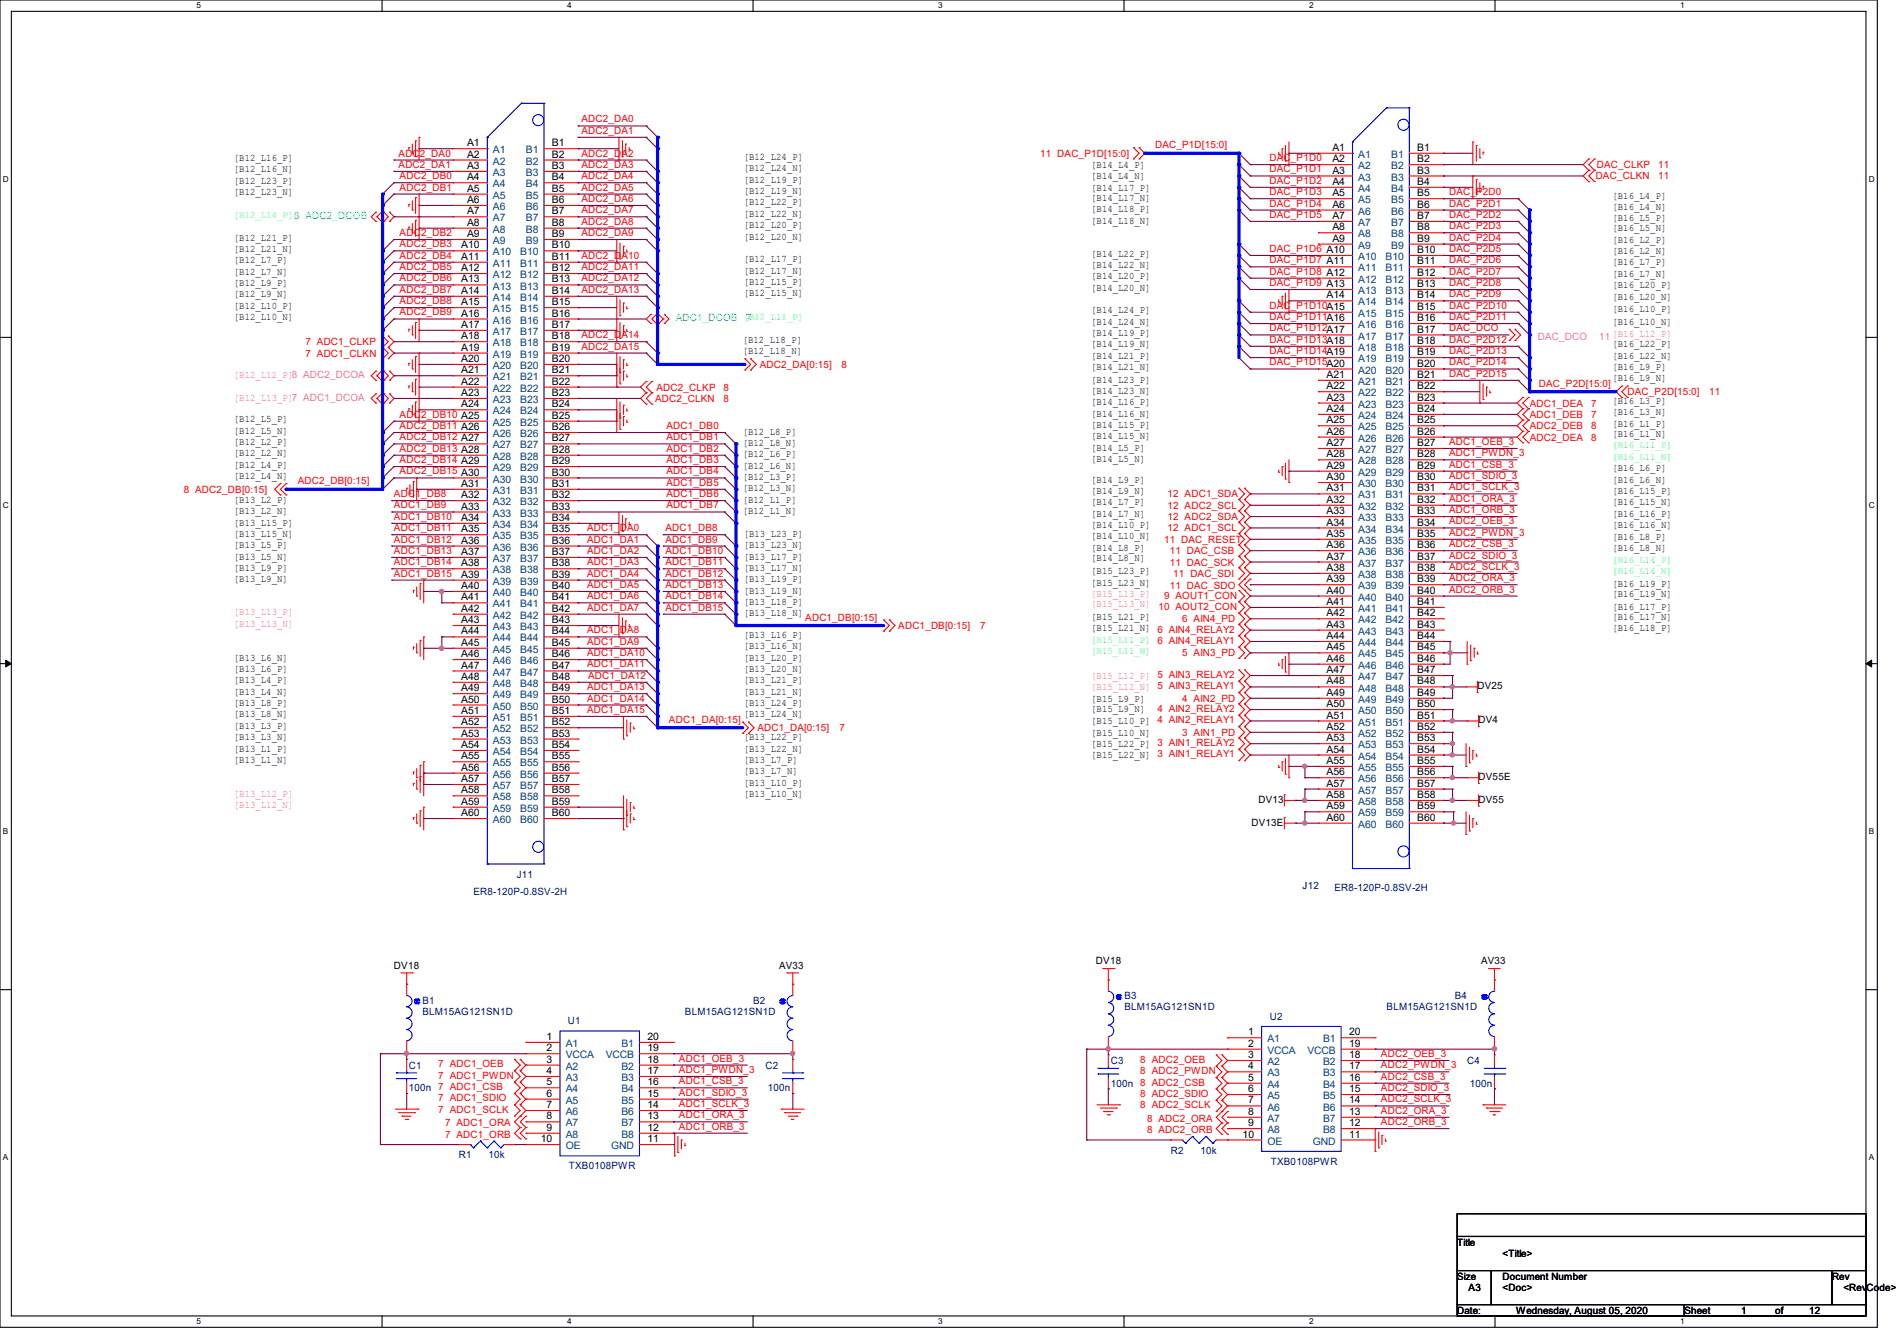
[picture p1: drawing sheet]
<svg xmlns="http://www.w3.org/2000/svg" width="297mm" height="210mm" viewBox="0 0 297 210" stroke-linecap="round" stroke-linejoin="round" font-family="sans-serif">
<defs><g id="words">
<g font-size="1.6">
<text x="73.1" y="22.9">A1</text>
<text x="86.4" y="22.9">B1</text>
<text x="208.6" y="23.6">A1</text>
<text x="221.9" y="23.6">B1</text>
<text x="36.6" y="28.8">[B12_L23_P]</text>
<text x="36.6" y="25.2">[B12_L16_P]</text>
<text x="36.6" y="27">[B12_L16_N]</text>
<text x="73.1" y="24.7">A2</text>
<text x="73.1" y="26.5">A3</text>
<text x="73.1" y="28.2">A4</text>
<text x="86.4" y="24.7">B2</text>
<text x="86.4" y="26.5">B3</text>
<text x="86.4" y="28.2">B4</text>
<text x="116.4" y="28.6">[B12_L19_P]</text>
<text x="116.4" y="25.1">[B12_L24_P]</text>
<text x="116.4" y="26.8">[B12_L24_N]</text>
<text x="170.8" y="26.3">[B14_L4_P]</text>
<text x="170.8" y="28.1">[B14_L4_N]</text>
<text x="170.8" y="29.8">[B14_L17_P]</text>
<text x="208.6" y="25.4">A2</text>
<text x="208.6" y="27.2">A3</text>
<text x="208.6" y="29">A4</text>
<text x="221.9" y="25.4">B2</text>
<text x="221.9" y="27.2">B3</text>
<text x="221.9" y="29">B4</text>
<text x="36.6" y="30.6">[B12_L23_N]</text>
<text x="73.1" y="30">A5</text>
<text x="73.1" y="31.8">A6</text>
<text x="73.1" y="33.6">A7</text>
<text x="73.1" y="35.3">A8</text>
<text x="86.4" y="30">B5</text>
<text x="86.4" y="31.8">B6</text>
<text x="86.4" y="33.6">B7</text>
<text x="86.4" y="35.3">B8</text>
<text x="116.4" y="35.7">[B12_L20_P]</text>
<text x="116.4" y="32.2">[B12_L22_P]</text>
<text x="116.4" y="34">[B12_L22_N]</text>
<text x="116.4" y="30.4">[B12_L19_N]</text>
<text x="170.8" y="31.5">[B14_L17_N]</text>
<text x="170.8" y="33.2">[B14_L18_P]</text>
<text x="170.8" y="35">[B14_L18_N]</text>
<text x="208.6" y="30.7">A5</text>
<text x="208.6" y="32.5">A6</text>
<text x="208.6" y="34.3">A7</text>
<text x="221.9" y="30.7">B5</text>
<text x="221.9" y="32.5">B6</text>
<text x="221.9" y="34.3">B7</text>
<text x="252.5" y="31.1">[B16_L4_P]</text>
<text x="252.5" y="32.9">[B16_L4_N]</text>
<text x="252.5" y="34.7">[B16_L5_P]</text>
<text x="36.6" y="41.2">[B12_L7_P]</text>
<text x="36.6" y="37.7">[B12_L21_P]</text>
<text x="36.6" y="39.5">[B12_L21_N]</text>
<text x="72.2" y="38.9">A10</text>
<text x="72.2" y="40.7">A11</text>
<text x="73.1" y="37.1">A9</text>
<text x="86.4" y="37.1">B9</text>
<text x="86.4" y="38.9">B10</text>
<text x="86.4" y="40.7">B11</text>
<text x="116.4" y="41.1">[B12_L17_P]</text>
<text x="116.4" y="37.5">[B12_L20_N]</text>
<text x="170.8" y="40.2">[B14_L22_P]</text>
<text x="170.8" y="42">[B14_L22_N]</text>
<text x="208.6" y="36.1">A8</text>
<text x="208.6" y="37.8">A9</text>
<text x="221.9" y="36.1">B8</text>
<text x="221.9" y="37.8">B9</text>
<text x="221.9" y="39.6">B10</text>
<text x="221.9" y="41.4">B11</text>
<text x="252.5" y="36.2">[B16_L5_N]</text>
<text x="252.5" y="38">[B16_L2_P]</text>
<text x="252.5" y="39.8">[B16_L2_N]</text>
<text x="252.5" y="41.6">[B16_L7_P]</text>
<text x="36.6" y="44.8">[B12_L9_P]</text>
<text x="36.6" y="46.6">[B12_L9_N]</text>
<text x="36.6" y="43">[B12_L7_N]</text>
<text x="72.2" y="42.5">A12</text>
<text x="72.2" y="44.2">A13</text>
<text x="72.2" y="46">A14</text>
<text x="72.2" y="47.8">A15</text>
<text x="86.4" y="42.5">B12</text>
<text x="86.4" y="44.2">B13</text>
<text x="86.4" y="46">B14</text>
<text x="86.4" y="47.8">B15</text>
<text x="116.4" y="44.6">[B12_L15_P]</text>
<text x="116.4" y="46.4">[B12_L15_N]</text>
<text x="116.4" y="42.8">[B12_L17_N]</text>
<text x="170.8" y="43.7">[B14_L20_P]</text>
<text x="170.8" y="45.5">[B14_L20_N]</text>
<text x="207.7" y="46.7">A14</text>
<text x="221.9" y="43.2">B12</text>
<text x="221.9" y="45">B13</text>
<text x="221.9" y="46.7">B14</text>
<text x="252.5" y="43.3">[B16_L7_N]</text>
<text x="252.5" y="45.1">[B16_L20_P]</text>
<text x="252.5" y="46.9">[B16_L20_N]</text>
<text x="36.6" y="48.3">[B12_L10_P]</text>
<text x="36.6" y="50.1">[B12_L10_N]</text>
<text x="72.2" y="49.6">A16</text>
<text x="72.2" y="51.4">A17</text>
<text x="72.2" y="53.1">A18</text>
<text x="86.4" y="49.6">B16</text>
<text x="86.4" y="51.4">B17</text>
<text x="86.4" y="53.1">B18</text>
<text x="116.3" y="53.7">[B12_L18_P]</text>
<text x="170.8" y="49.1">[B14_L24_P]</text>
<text x="170.8" y="50.8">[B14_L24_N]</text>
<text x="170.8" y="52.6">[B14_L19_P]</text>
<text x="221.9" y="48.5">B15</text>
<text x="221.9" y="50.3">B16</text>
<text x="221.9" y="52.1">B17</text>
<text x="221.9" y="53.8">B18</text>
<text x="252.5" y="48.9">[B16_L10_P]</text>
<text x="252.5" y="50.8">[B16_L10_N]</text>
<text x="72.2" y="54.9">A19</text>
<text x="72.2" y="56.7">A20</text>
<text x="72.2" y="58.5">A21</text>
<text x="86.4" y="54.9">B19</text>
<text x="86.4" y="56.7">B20</text>
<text x="86.4" y="58.5">B21</text>
<text x="116.3" y="55.5">[B12_L18_N]</text>
<text x="170.8" y="54.4">[B14_L19_N]</text>
<text x="170.8" y="56.2">[B14_L21_P]</text>
<text x="170.8" y="58">[B14_L21_N]</text>
<text x="170.8" y="59.9">[B14_L23_P]</text>
<text x="207.7" y="59.2">A21</text>
<text x="221.9" y="55.6">B19</text>
<text x="221.9" y="57.4">B20</text>
<text x="221.9" y="59.2">B21</text>
<text x="252.5" y="54.4">[B16_L22_P]</text>
<text x="252.5" y="56.2">[B16_L22_N]</text>
<text x="252.5" y="58">[B16_L9_P]</text>
<text x="252.5" y="59.7">[B16_L9_N]</text>
<text x="72.2" y="60.2">A22</text>
<text x="72.2" y="62">A23</text>
<text x="72.2" y="63.8">A24</text>
<text x="86.4" y="60.2">B22</text>
<text x="86.4" y="62">B23</text>
<text x="86.4" y="63.8">B24</text>
<text x="86.4" y="65.6">B25</text>
<text x="170.8" y="61.7">[B14_L23_N]</text>
<text x="170.8" y="63.5">[B14_L16_P]</text>
<text x="170.8" y="65.2">[B14_L16_N]</text>
<text x="207.7" y="61">A22</text>
<text x="207.7" y="62.7">A23</text>
<text x="207.7" y="64.5">A24</text>
<text x="221.9" y="61">B22</text>
<text x="221.9" y="62.7">B23</text>
<text x="221.9" y="64.5">B24</text>
<text x="252.5" y="63.3">[B16_L3_P]</text>
<text x="252.5" y="65.1">[B16_L3_N]</text>
<text x="36.6" y="69.7">[B12_L2_P]</text>
<text x="36.6" y="71.5">[B12_L2_N]</text>
<text x="36.6" y="66.1">[B12_L5_P]</text>
<text x="36.6" y="67.9">[B12_L5_N]</text>
<text x="86.4" y="67.4">B26</text>
<text x="86.4" y="69.1">B27</text>
<text x="86.4" y="70.9">B28</text>
<text x="116.3" y="71.6">[B12_L6_P]</text>
<text x="116.3" y="68.1">[B12_L8_P]</text>
<text x="116.3" y="69.9">[B12_L8_N]</text>
<text x="170.8" y="67">[B14_L15_P]</text>
<text x="170.8" y="68.8">[B14_L15_N]</text>
<text x="170.8" y="70.6">[B14_L5_P]</text>
<text x="207.7" y="66.3">A25</text>
<text x="207.7" y="68.1">A26</text>
<text x="207.7" y="69.8">A27</text>
<text x="207.7" y="71.6">A28</text>
<text x="221.9" y="66.3">B25</text>
<text x="221.9" y="68.1">B26</text>
<text x="221.9" y="69.8">B27</text>
<text x="221.9" y="71.6">B28</text>
<text x="252.5" y="66.8">[B16_L1_P]</text>
<text x="252.5" y="68.5">[B16_L1_N]</text>
<text x="36.6" y="73.2">[B12_L4_P]</text>
<text x="36.6" y="75">[B12_L4_N]</text>
<text x="72.2" y="76.2">A31</text>
<text x="86.4" y="72.7">B29</text>
<text x="86.4" y="74.5">B30</text>
<text x="86.4" y="76.2">B31</text>
<text x="116.3" y="75.2">[B12_L3_P]</text>
<text x="116.3" y="77">[B12_L3_N]</text>
<text x="116.3" y="73.4">[B12_L6_N]</text>
<text x="170.8" y="72.3">[B14_L5_N]</text>
<text x="170.8" y="75.6">[B14_L9_P]</text>
<text x="170.8" y="77.3">[B14_L9_N]</text>
<text x="207.7" y="73.4">A29</text>
<text x="207.7" y="75.2">A30</text>
<text x="207.7" y="77">A31</text>
<text x="221.9" y="73.4">B29</text>
<text x="221.9" y="75.2">B30</text>
<text x="221.9" y="77">B31</text>
<text x="252.5" y="73.8">[B16_L6_P]</text>
<text x="252.5" y="75.6">[B16_L6_N]</text>
<text x="252.5" y="77.3">[B16_L15_P]</text>
<text x="36.6" y="82.3">[B13_L15_P]</text>
<text x="36.6" y="78.7">[B13_L2_P]</text>
<text x="36.6" y="80.5">[B13_L2_N]</text>
<text x="72.2" y="78">A32</text>
<text x="72.2" y="79.8">A33</text>
<text x="72.2" y="81.6">A34</text>
<text x="72.2" y="83.4">A35</text>
<text x="86.4" y="78">B32</text>
<text x="86.4" y="79.8">B33</text>
<text x="86.4" y="81.6">B34</text>
<text x="86.4" y="83.4">B35</text>
<text x="116.3" y="78.7">[B12_L1_P]</text>
<text x="116.3" y="80.5">[B12_L1_N]</text>
<text x="170.8" y="79.1">[B14_L7_P]</text>
<text x="170.8" y="80.9">[B14_L7_N]</text>
<text x="170.8" y="82.7">[B14_L10_P]</text>
<text x="207.7" y="78.7">A32</text>
<text x="207.7" y="80.5">A33</text>
<text x="207.7" y="82.3">A34</text>
<text x="221.9" y="78.7">B32</text>
<text x="221.9" y="80.5">B33</text>
<text x="221.9" y="82.3">B34</text>
<text x="252.5" y="79.1">[B16_L15_N]</text>
<text x="252.5" y="80.9">[B16_L16_P]</text>
<text x="252.5" y="82.7">[B16_L16_N]</text>
<text x="36.6" y="89.4">[B13_L9_P]</text>
<text x="36.6" y="85.9">[B13_L5_P]</text>
<text x="36.6" y="87.6">[B13_L5_N]</text>
<text x="36.6" y="84.1">[B13_L15_N]</text>
<text x="72.2" y="85.1">A36</text>
<text x="72.2" y="86.9">A37</text>
<text x="72.2" y="88.7">A38</text>
<text x="86.4" y="85.1">B36</text>
<text x="86.4" y="86.9">B37</text>
<text x="86.4" y="88.7">B38</text>
<text x="116.4" y="87.6">[B13_L17_P]</text>
<text x="116.4" y="89.4">[B13_L17_N]</text>
<text x="116.4" y="84.1">[B13_L23_P]</text>
<text x="116.4" y="85.9">[B13_L23_N]</text>
<text x="170.8" y="84.5">[B14_L10_N]</text>
<text x="170.8" y="86.2">[B14_L8_P]</text>
<text x="170.8" y="87.8">[B14_L8_N]</text>
<text x="170.8" y="90">[B15_L23_P]</text>
<text x="207.7" y="84.1">A35</text>
<text x="207.7" y="85.9">A36</text>
<text x="207.7" y="87.6">A37</text>
<text x="207.7" y="89.4">A38</text>
<text x="221.9" y="84.1">B35</text>
<text x="221.9" y="85.9">B36</text>
<text x="221.9" y="87.6">B37</text>
<text x="221.9" y="89.4">B38</text>
<text x="252.5" y="84.6">[B16_L8_P]</text>
<text x="252.5" y="86.2">[B16_L8_N]</text>
<text x="36.6" y="91.2">[B13_L9_N]</text>
<text x="72.2" y="90.5">A39</text>
<text x="72.2" y="92.2">A40</text>
<text x="72.2" y="94">A41</text>
<text x="72.2" y="95.8">A42</text>
<text x="86.4" y="90.5">B39</text>
<text x="86.4" y="92.2">B40</text>
<text x="86.4" y="94">B41</text>
<text x="86.4" y="95.8">B42</text>
<text x="116.4" y="94.7">[B13_L18_P]</text>
<text x="116.4" y="91.2">[B13_L19_P]</text>
<text x="116.4" y="93">[B13_L19_N]</text>
<text x="170.8" y="91.7">[B15_L23_N]</text>
<text x="207.7" y="91.2">A39</text>
<text x="207.7" y="93">A40</text>
<text x="207.7" y="94.7">A41</text>
<text x="221.9" y="91.2">B39</text>
<text x="221.9" y="93">B40</text>
<text x="221.9" y="94.7">B41</text>
<text x="252.5" y="91.9">[B16_L19_P]</text>
<text x="252.5" y="93.5">[B16_L19_N]</text>
<text x="252.5" y="95.5">[B16_L17_P]</text>
<text x="72.2" y="97.6">A43</text>
<text x="72.2" y="99.4">A44</text>
<text x="72.2" y="101.1">A45</text>
<text x="86.4" y="97.6">B43</text>
<text x="86.4" y="99.4">B44</text>
<text x="86.4" y="101.1">B45</text>
<text x="116.4" y="99.9">[B13_L16_P]</text>
<text x="116.4" y="101.7">[B13_L16_N]</text>
<text x="116.4" y="96.5">[B13_L18_N]</text>
<text x="170.8" y="97.1">[B15_L21_P]</text>
<text x="170.8" y="98.8">[B15_L21_N] 6 AIN4_RELAY2</text>
<text x="207.7" y="96.5">A42</text>
<text x="207.7" y="98.3">A43</text>
<text x="207.7" y="100.1">A44</text>
<text x="207.7" y="101.9">A45</text>
<text x="221.9" y="96.5">B42</text>
<text x="221.9" y="98.3">B43</text>
<text x="221.9" y="100.1">B44</text>
<text x="221.9" y="101.9">B45</text>
<text x="252.5" y="97.1">[B16_L17_N]</text>
<text x="252.5" y="98.8">[B16_L18_P]</text>
<text x="36.6" y="107">[B13_L4_P]</text>
<text x="36.6" y="105.2">[B13_L6_P]</text>
<text x="36.6" y="103.5">[B13_L6_N]</text>
<text x="72.2" y="102.9">A46</text>
<text x="72.2" y="104.7">A47</text>
<text x="72.2" y="106.5">A48</text>
<text x="86.4" y="102.9">B46</text>
<text x="86.4" y="104.7">B47</text>
<text x="86.4" y="106.5">B48</text>
<text x="116.4" y="107">[B13_L21_P]</text>
<text x="116.4" y="103.5">[B13_L20_P]</text>
<text x="116.4" y="105.2">[B13_L20_N]</text>
<text x="207.7" y="103.6">A46</text>
<text x="207.7" y="105.4">A47</text>
<text x="207.7" y="107.2">A48</text>
<text x="221.9" y="103.6">B46</text>
<text x="221.9" y="105.4">B47</text>
<text x="221.9" y="107.2">B48</text>
<text x="231.3" y="108">DV25</text>
<text x="36.6" y="110.6">[B13_L8_P]</text>
<text x="36.6" y="112.4">[B13_L8_N]</text>
<text x="36.6" y="108.8">[B13_L4_N]</text>
<text x="72.2" y="108.2">A49</text>
<text x="72.2" y="110">A50</text>
<text x="72.2" y="111.8">A51</text>
<text x="72.2" y="113.6">A52</text>
<text x="86.4" y="108.2">B49</text>
<text x="86.4" y="110">B50</text>
<text x="86.4" y="111.8">B51</text>
<text x="86.4" y="113.6">B52</text>
<text x="116.4" y="110.6">[B13_L24_P]</text>
<text x="116.4" y="112.4">[B13_L24_N]</text>
<text x="116.4" y="108.8">[B13_L21_N]</text>
<text x="170.8" y="109.9">[B15_L9_P]</text>
<text x="170.8" y="111.5">[B15_L9_N]</text>
<text x="170.8" y="113.4">[B15_L10_P] 4 AIN2_RELAY1</text>
<text x="207.7" y="109">A49</text>
<text x="207.7" y="110.7">A50</text>
<text x="207.7" y="112.5">A51</text>
<text x="221.9" y="109">B49</text>
<text x="221.9" y="110.7">B50</text>
<text x="221.9" y="112.5">B51</text>
<text x="231.5" y="113.3">DV4</text>
<text x="36.6" y="117.7">[B13_L1_P]</text>
<text x="36.6" y="119.5">[B13_L1_N]</text>
<text x="36.6" y="114.1">[B13_L3_P]</text>
<text x="36.6" y="115.9">[B13_L3_N]</text>
<text x="72.2" y="115.4">A53</text>
<text x="72.2" y="117.1">A54</text>
<text x="72.2" y="118.9">A55</text>
<text x="86.4" y="115.4">B53</text>
<text x="86.4" y="117.1">B54</text>
<text x="86.4" y="118.9">B55</text>
<text x="116.4" y="119.5">[B13_L7_P]</text>
<text x="116.4" y="115.9">[B13_L22_P]</text>
<text x="116.4" y="117.7">[B13_L22_N]</text>
<text x="170.8" y="115.2">[B15_L10_N]</text>
<text x="170.8" y="117">[B15_L22_P] 3 AIN1_RELAY2</text>
<text x="170.8" y="118.7">[B15_L22_N] 3 AIN1_RELAY1</text>
<text x="207.7" y="114.3">A52</text>
<text x="207.7" y="116.1">A53</text>
<text x="207.7" y="117.9">A54</text>
<text x="207.7" y="119.6">A55</text>
<text x="221.9" y="114.3">B52</text>
<text x="221.9" y="116.1">B53</text>
<text x="221.9" y="117.9">B54</text>
<text x="221.9" y="119.6">B55</text>
<text x="72.2" y="120.7">A56</text>
<text x="72.2" y="122.5">A57</text>
<text x="72.2" y="124.2">A58</text>
<text x="86.4" y="120.7">B56</text>
<text x="86.4" y="122.5">B57</text>
<text x="86.4" y="124.2">B58</text>
<text x="116.4" y="123">[B13_L10_P]</text>
<text x="116.4" y="124.8">[B13_L10_N]</text>
<text x="116.4" y="121.2">[B13_L7_N]</text>
<text x="197" y="125.7">DV13</text>
<text x="207.7" y="121.4">A56</text>
<text x="207.7" y="123.2">A57</text>
<text x="207.7" y="125">A58</text>
<text x="221.9" y="121.4">B56</text>
<text x="221.9" y="123.2">B57</text>
<text x="221.9" y="125">B58</text>
<text x="231.5" y="122.2">DV55E</text>
<text x="231.5" y="125.7">DV55</text>
<text x="72.2" y="126">A59</text>
<text x="72.2" y="127.8">A60</text>
<text x="86.4" y="126">B59</text>
<text x="86.4" y="127.8">B60</text>
<text x="195.9" y="129.3">DV13E</text>
<text x="207.7" y="126.7">A59</text>
<text x="207.7" y="128.5">A60</text>
<text x="221.9" y="126.7">B59</text>
<text x="221.9" y="128.5">B60</text>
<text x="61.7" y="151.7">DV18</text>
<text x="122" y="151.7">AV33</text>
<text x="171.6" y="151">DV18</text>
<text x="231.9" y="151">AV33</text>
<text x="85.6" y="162.9">1</text>
<text x="85.6" y="164.6">2</text>
<text x="85.6" y="166.4">3</text>
<text x="101.4" y="162.9">20</text>
<text x="101.4" y="166.4">18</text>
<text x="101.4" y="164.6">19</text>
<text x="195.4" y="162.1">1</text>
<text x="195.4" y="163.9">2</text>
<text x="195.4" y="165.7">3</text>
<text x="195.4" y="167.5">4</text>
<text x="211.2" y="162.1">20</text>
<text x="211.2" y="165.7">18</text>
<text x="211.2" y="167.5">17</text>
<text x="211.2" y="163.9">19</text>
<text x="85.6" y="168.2">4</text>
<text x="85.6" y="170">5</text>
<text x="85.6" y="171.7">6</text>
<text x="85.6" y="173.5">7</text>
<text x="101.4" y="168.2">17</text>
<text x="101.4" y="170">16</text>
<text x="101.4" y="171.7">15</text>
<text x="101.4" y="173.5">14</text>
<text x="195.4" y="169.2">5</text>
<text x="195.4" y="171">6</text>
<text x="195.4" y="172.8">7</text>
<text x="211.2" y="169.2">16</text>
<text x="211.2" y="171">15</text>
<text x="211.2" y="172.8">14</text>
<text x="84.7" y="178.9">10</text>
<text x="85.6" y="175.3">8</text>
<text x="85.6" y="177.1">9</text>
<text x="101.4" y="178.9">11</text>
<text x="101.4" y="175.3">13</text>
<text x="101.4" y="177.1">12</text>
<text x="194.5" y="178.1">10</text>
<text x="195.4" y="174.6">8</text>
<text x="195.4" y="176.4">9</text>
<text x="211.2" y="178.1">11</text>
<text x="211.2" y="174.6">13</text>
<text x="211.2" y="176.4">12</text>
<text x="228.1" y="195.1">Title</text>
<text x="235.3" y="196.9">&lt;Title&gt;</text>
<text x="228.1" y="200.4">Size</text>
<text x="229.9" y="202.2">A3</text>
<text x="235.3" y="200.4">Document Number</text>
<text x="235.3" y="202.2">&lt;Doc&gt;</text>
<text x="286.8" y="200.4">Rev</text>
<text x="288.6" y="202.2">&lt;RevCode&gt;</text>
<text x="228.1" y="205.7">Date:</text>
<text x="237.4" y="205.7">Wednesday, August 05, 2020</text>
<text x="263.7" y="205.7">Sheet</text>
<text x="272.6" y="205.7">1</text>
<text x="277.9" y="205.7">of</text>
<text x="283.3" y="205.7">12</text>
</g>
<g font-size="1.6" fill="#f00">
<text x="91" y="19.2">ADC2_DA0</text>
<text x="91" y="21">ADC2_DA1</text>
<text x="180.9" y="23.2">DAC_P1D[15:0]</text>
<text x="62.4" y="26.3">ADC2_DA1</text>
<text x="62.4" y="24.5">ADC2_DA0</text>
<text x="62.6" y="28.1">ADC2_DB0</text>
<text x="62.6" y="29.8">ADC2_DB1</text>
<text x="91" y="24.5">ADC2_DA2</text>
<text x="91" y="26.3">ADC2_DA3</text>
<text x="91" y="28.1">ADC2_DA4</text>
<text x="91" y="29.8">ADC2_DA5</text>
<text x="162.9" y="24.6">11 DAC_P1D[15:0]</text>
<text x="198.8" y="25.2">DAC_P1D0</text>
<text x="198.8" y="27">DAC_P1D1</text>
<text x="198.8" y="28.8">DAC_P1D2</text>
<text x="249.8" y="28.1">DAC_CLKN</text>
<text x="250" y="26.3">DAC_CLKP</text>
<text x="259.6" y="26.3">11</text>
<text x="259.6" y="28.1">11</text>
<text x="91" y="31.6">ADC2_DA6</text>
<text x="91" y="33.4">ADC2_DA7</text>
<text x="91" y="35.2">ADC2_DA8</text>
<text x="198.8" y="30.6">DAC_P1D3</text>
<text x="198.8" y="32.3">DAC_P1D4</text>
<text x="198.8" y="34.1">DAC_P1D5</text>
<text x="226.9" y="30.6">DAC_P2D0</text>
<text x="226.9" y="32.3">DAC_P2D1</text>
<text x="226.9" y="34.1">DAC_P2D2</text>
<text x="226.9" y="35.9">DAC_P2D3</text>
<text x="62.6" y="37">ADC2_DB2</text>
<text x="62.6" y="38.7">ADC2_DB3</text>
<text x="62.6" y="40.5">ADC2_DB4</text>
<text x="91" y="37">ADC2_DA9</text>
<text x="91" y="40.5">ADC2_DA10</text>
<text x="198.8" y="39.5">DAC_P1D6 A10</text>
<text x="198.8" y="41.2">DAC_P1D7 A11</text>
<text x="226.9" y="37.7">DAC_P2D4</text>
<text x="226.9" y="39.5">DAC_P2D5</text>
<text x="226.9" y="41.2">DAC_P2D6</text>
<text x="62.6" y="42.3">ADC2_DB5</text>
<text x="62.6" y="44.1">ADC2_DB6</text>
<text x="62.6" y="45.8">ADC2_DB7</text>
<text x="62.6" y="47.6">ADC2_DB8</text>
<text x="91" y="42.3">ADC2_DA11</text>
<text x="91" y="44.1">ADC2_DA12</text>
<text x="91" y="45.8">ADC2_DA13</text>
<text x="198.8" y="43">DAC_P1D8 A12</text>
<text x="198.8" y="44.8">DAC_P1D9 A13</text>
<text x="226.9" y="43">DAC_P2D7</text>
<text x="226.9" y="44.8">DAC_P2D8</text>
<text x="226.9" y="46.6">DAC_P2D9</text>
<text x="62.6" y="49.4">ADC2_DB9</text>
<text x="91" y="53">ADC2_DA14</text>
<text x="198.8" y="48.3">DAC_P1D10A15</text>
<text x="198.8" y="50.1">DAC_P1D11A16</text>
<text x="198.8" y="51.9">DAC_P1D12A17</text>
<text x="198.8" y="53.7">DAC_P1D13A18</text>
<text x="226.9" y="51.9">DAC_DCO</text>
<text x="226.9" y="48.3">DAC_P2D10</text>
<text x="226.9" y="50.1">DAC_P2D11</text>
<text x="226.9" y="53.7">DAC_P2D12</text>
<text x="47.8" y="54.1">7 ADC1_CLKP</text>
<text x="47.8" y="55.8">7 ADC1_CLKN</text>
<text x="91" y="54.7">ADC2_DA15</text>
<text x="119" y="57.6">ADC2_DA[0:15]</text>
<text x="131.8" y="57.6">8</text>
<text x="198.8" y="55.5">DAC_P1D14A19</text>
<text x="198.8" y="57.2">DAC_P1D15A20</text>
<text x="226.9" y="55.5">DAC_P2D13</text>
<text x="226.9" y="57.2">DAC_P2D14</text>
<text x="226.9" y="59">DAC_P2D15</text>
<text x="62.6" y="65.4">ADC2_DB10 A25</text>
<text x="102.6" y="62.9">ADC2_CLKN</text>
<text x="102.8" y="61.2">ADC2_CLKP</text>
<text x="113.2" y="61.2">8</text>
<text x="113.2" y="62.9">8</text>
<text x="239.5" y="63.7">ADC1_DEA</text>
<text x="239.5" y="65.4">ADC1_DEB</text>
<text x="240.9" y="60.6">DAC_P2D[15:0]</text>
<text x="249.1" y="63.7">7</text>
<text x="249.1" y="65.4">7</text>
<text x="254.8" y="61.9">DAC_P2D[15:0]</text>
<text x="267.6" y="61.9">11</text>
<text x="62.6" y="67.2">ADC2_DB11 A26</text>
<text x="62.6" y="69">ADC2_DB12 A27</text>
<text x="62.6" y="70.7">ADC2_DB13 A28</text>
<text x="104.4" y="67.2">ADC1_DB0</text>
<text x="104.4" y="69">ADC1_DB1</text>
<text x="104.4" y="70.7">ADC1_DB2</text>
<text x="226.9" y="69.7">ADC1_OEB_3</text>
<text x="226.9" y="71.5">ADC1_PWDN_3</text>
<text x="239.5" y="69">ADC2_DEA</text>
<text x="239.5" y="67.2">ADC2_DEB</text>
<text x="249.1" y="69">8</text>
<text x="249.1" y="67.2">8</text>
<text x="28.8" y="77.2">8 ADC2_DB[0:15]</text>
<text x="46.6" y="75.9">ADC2_DB[0:15]</text>
<text x="61.7" y="77.9">ADC1_DB8</text>
<text x="62.6" y="72.5">ADC2_DB14 A29</text>
<text x="62.6" y="74.3">ADC2_DB15 A30</text>
<text x="104.4" y="72.5">ADC1_DB3</text>
<text x="104.4" y="74.3">ADC1_DB4</text>
<text x="104.4" y="76.1">ADC1_DB5</text>
<text x="104.4" y="77.9">ADC1_DB6</text>
<text x="182.8" y="77.9">12 ADC1_SDA</text>
<text x="226.9" y="73.2">ADC1_CSB_3</text>
<text x="226.9" y="75">ADC1_SDIO_3</text>
<text x="226.9" y="76.8">ADC1_SCLK_3</text>
<text x="61.7" y="79.6">ADC1_DB9</text>
<text x="61.7" y="81.4">ADC1_DB10</text>
<text x="61.7" y="83.2">ADC1_DB11</text>
<text x="91.9" y="83.2">ADC1_DA0</text>
<text x="104.2" y="83.2">ADC1_DB8</text>
<text x="104.4" y="79.6">ADC1_DB7</text>
<text x="182.8" y="83.2">12 ADC1_SCL</text>
<text x="182.8" y="79.7">12 ADC2_SCL</text>
<text x="182.8" y="81.4">12 ADC2_SDA</text>
<text x="226.9" y="78.6">ADC1_ORA_3</text>
<text x="226.9" y="80.3">ADC1_ORB_3</text>
<text x="226.9" y="82.1">ADC2_OEB_3</text>
<text x="226.9" y="83.9">ADC2_PWDN_3</text>
<text x="61.7" y="86.7">ADC1_DB13</text>
<text x="61.7" y="88.5">ADC1_DB14</text>
<text x="61.7" y="85">ADC1_DB12</text>
<text x="91.9" y="85">ADC1_DA1</text>
<text x="91.9" y="86.7">ADC1_DA2</text>
<text x="91.9" y="88.5">ADC1_DA3</text>
<text x="104.2" y="85">ADC1_DB9</text>
<text x="104.2" y="86.7">ADC1_DB10</text>
<text x="104.2" y="88.5">ADC1_DB11</text>
<text x="182.3" y="85">11 DAC_RESET</text>
<text x="183.1" y="86.8">11 DAC_CSB</text>
<text x="183.1" y="88.6">11 DAC_SCK</text>
<text x="226.9" y="85.7">ADC2_CSB_3</text>
<text x="226.9" y="87.5">ADC2_SDIO_3</text>
<text x="226.9" y="89.2">ADC2_SCLK_3</text>
<text x="61.7" y="90.3">ADC1_DB15</text>
<text x="91.9" y="90.3">ADC1_DA4</text>
<text x="91.9" y="92.1">ADC1_DA5</text>
<text x="91.9" y="93.9">ADC1_DA6</text>
<text x="91.9" y="95.6">ADC1_DA7</text>
<text x="104.2" y="92.1">ADC1_DB13</text>
<text x="104.2" y="93.9">ADC1_DB14</text>
<text x="104.2" y="95.6">ADC1_DB15</text>
<text x="104.2" y="90.3">ADC1_DB12</text>
<text x="181.4" y="95.5">10 AOUT2_CON</text>
<text x="182.3" y="93.7">9 AOUT1_CON</text>
<text x="183.1" y="92.3">11 DAC_SDO</text>
<text x="183.7" y="90.3">11 DAC_SDI</text>
<text x="226.9" y="91">ADC2_ORA_3</text>
<text x="226.9" y="92.8">ADC2_ORB_3</text>
<text x="91.9" y="99.2">ADC1_DA8</text>
<text x="91.9" y="101">ADC1_DA9</text>
<text x="126.1" y="97.2">ADC1_DB[0:15]</text>
<text x="140.6" y="98.5">ADC1_DB[0:15]</text>
<text x="153.5" y="98.5">7</text>
<text x="185.1" y="97.5">6 AIN4_PD</text>
<text x="91.9" y="102.7">ADC1_DA10</text>
<text x="91.9" y="104.5">ADC1_DA11</text>
<text x="92.1" y="106.3">ADC1_DA12</text>
<text x="185.1" y="102.8">5 AIN3_PD</text>
<text x="91.9" y="108.1">ADC1_DA13</text>
<text x="91.9" y="109.9">ADC1_DA14</text>
<text x="91.9" y="111.6">ADC1_DA15</text>
<text x="104.7" y="113.2">ADC1_DA[0:15]</text>
<text x="181.2" y="111.5">4 AIN2_RELAY2</text>
<text x="185.1" y="109.9">4 AIN2_PD</text>
<text x="118.6" y="114.5">ADC1_DA[0:15]</text>
<text x="131.4" y="114.5">7</text>
<text x="185.1" y="115.2">3 AIN1_PD</text>
<text x="68.6" y="167.1">7 ADC1_OEB</text>
<text x="106.3" y="166.2">ADC1_OEB_3</text>
<text x="178.5" y="166.5">8 ADC2_OEB</text>
<text x="216.2" y="165.5">ADC2_OEB_3</text>
<text x="216.2" y="167.3">ADC2_PWDN_3</text>
<text x="68.6" y="168.9">7 ADC1_PWDN</text>
<text x="68.6" y="172.5">7 ADC1_SDIO</text>
<text x="106.3" y="168">ADC1_PWDN_3</text>
<text x="106.3" y="169.8">ADC1_CSB_3</text>
<text x="106.3" y="171.6">ADC1_SDIO_3</text>
<text x="106.3" y="173.4">ADC1_SCLK_3</text>
<text x="178.5" y="168.2">8 ADC2_PWDN</text>
<text x="178.5" y="171.8">8 ADC2_SDIO</text>
<text x="178.5" y="173.6">8 ADC2_SCLK</text>
<text x="216.2" y="169.1">ADC2_CSB_3</text>
<text x="216.2" y="170.9">ADC2_SDIO_3</text>
<text x="216.2" y="172.6">ADC2_SCLK_3</text>
<text x="68.6" y="174.2">7 ADC1_SCLK</text>
<text x="69.7" y="176.4">7 ADC1_ORA</text>
<text x="69.7" y="178.2">7 ADC1_ORB</text>
<text x="106.3" y="175.1">ADC1_ORA_3</text>
<text x="106.3" y="176.9">ADC1_ORB_3</text>
<text x="179.6" y="175.7">8 ADC2_ORA</text>
<text x="179.6" y="177.5">8 ADC2_ORB</text>
<text x="216.2" y="174.4">ADC2_ORA_3</text>
<text x="216.2" y="176.2">ADC2_ORB_3</text>
</g>
<g font-size="1.6" fill="#004080">
<text x="77.2" y="24">A1</text>
<text x="77.2" y="25.8">A2</text>
<text x="77.2" y="27.6">A3</text>
<text x="77.2" y="29.3">A4</text>
<text x="82.3" y="24">B1</text>
<text x="82.3" y="25.8">B2</text>
<text x="82.3" y="27.6">B3</text>
<text x="82.3" y="29.3">B4</text>
<text x="212.7" y="24.7">A1</text>
<text x="212.7" y="26.5">A2</text>
<text x="212.7" y="28.3">A3</text>
<text x="217.8" y="24.7">B1</text>
<text x="217.8" y="26.5">B2</text>
<text x="217.8" y="28.3">B3</text>
<text x="77.2" y="31.1">A5</text>
<text x="77.2" y="32.9">A6</text>
<text x="77.2" y="34.7">A7</text>
<text x="82.3" y="31.1">B5</text>
<text x="82.3" y="32.9">B6</text>
<text x="82.3" y="34.7">B7</text>
<text x="212.7" y="30.1">A4</text>
<text x="212.7" y="31.8">A5</text>
<text x="212.7" y="33.6">A6</text>
<text x="212.7" y="35.4">A7</text>
<text x="217.8" y="30.1">B4</text>
<text x="217.8" y="31.8">B5</text>
<text x="217.8" y="33.6">B6</text>
<text x="217.8" y="35.4">B7</text>
<text x="77.2" y="36.4">A8</text>
<text x="77.2" y="38.2">A9</text>
<text x="77.2" y="40">A10</text>
<text x="77.2" y="41.8">A11</text>
<text x="81.5" y="40">B10</text>
<text x="81.5" y="41.8">B11</text>
<text x="82.3" y="36.4">B8</text>
<text x="82.3" y="38.2">B9</text>
<text x="212.7" y="37.2">A8</text>
<text x="212.7" y="38.9">A9</text>
<text x="212.7" y="40.7">A10</text>
<text x="216.9" y="40.7">B10</text>
<text x="217.8" y="37.2">B8</text>
<text x="217.8" y="38.9">B9</text>
<text x="77.2" y="43.6">A12</text>
<text x="77.2" y="45.3">A13</text>
<text x="77.2" y="47.1">A14</text>
<text x="81.5" y="43.6">B12</text>
<text x="81.5" y="45.3">B13</text>
<text x="81.5" y="47.1">B14</text>
<text x="212.7" y="42.5">A11</text>
<text x="212.7" y="44.3">A12</text>
<text x="212.7" y="46.1">A13</text>
<text x="212.7" y="47.8">A14</text>
<text x="216.9" y="42.5">B11</text>
<text x="216.9" y="44.3">B12</text>
<text x="216.9" y="46.1">B13</text>
<text x="216.9" y="47.8">B14</text>
<text x="77.2" y="48.9">A15</text>
<text x="77.2" y="50.7">A16</text>
<text x="77.2" y="52.5">A17</text>
<text x="81.5" y="48.9">B15</text>
<text x="81.5" y="50.7">B16</text>
<text x="81.5" y="52.5">B17</text>
<text x="212.7" y="49.6">A15</text>
<text x="212.7" y="51.4">A16</text>
<text x="212.7" y="53.2">A17</text>
<text x="216.9" y="49.6">B15</text>
<text x="216.9" y="51.4">B16</text>
<text x="216.9" y="53.2">B17</text>
<text x="77.2" y="54.2">A18</text>
<text x="77.2" y="56">A19</text>
<text x="77.2" y="57.8">A20</text>
<text x="77.2" y="59.6">A21</text>
<text x="81.5" y="54.2">B18</text>
<text x="81.5" y="56">B19</text>
<text x="81.5" y="57.8">B20</text>
<text x="81.5" y="59.6">B21</text>
<text x="212.7" y="54.9">A18</text>
<text x="212.7" y="56.7">A19</text>
<text x="212.7" y="58.5">A20</text>
<text x="216.9" y="54.9">B18</text>
<text x="216.9" y="56.7">B19</text>
<text x="216.9" y="58.5">B20</text>
<text x="77.2" y="61.3">A22</text>
<text x="77.2" y="63.1">A23</text>
<text x="77.2" y="64.9">A24</text>
<text x="81.5" y="61.3">B22</text>
<text x="81.5" y="63.1">B23</text>
<text x="81.5" y="64.9">B24</text>
<text x="212.7" y="60.3">A21</text>
<text x="212.7" y="62.1">A22</text>
<text x="212.7" y="63.8">A23</text>
<text x="212.7" y="65.6">A24</text>
<text x="216.9" y="60.3">B21</text>
<text x="216.9" y="62.1">B22</text>
<text x="216.9" y="63.8">B23</text>
<text x="216.9" y="65.6">B24</text>
<text x="77.2" y="66.7">A25</text>
<text x="77.2" y="68.5">A26</text>
<text x="77.2" y="70.2">A27</text>
<text x="81.5" y="66.7">B25</text>
<text x="81.5" y="68.5">B26</text>
<text x="81.5" y="70.2">B27</text>
<text x="212.7" y="67.4">A25</text>
<text x="212.7" y="69.2">A26</text>
<text x="212.7" y="71">A27</text>
<text x="216.9" y="67.4">B25</text>
<text x="216.9" y="69.2">B26</text>
<text x="216.9" y="71">B27</text>
<text x="77.2" y="72">A28</text>
<text x="77.2" y="73.8">A29</text>
<text x="77.2" y="75.6">A30</text>
<text x="77.2" y="77.3">A31</text>
<text x="81.5" y="72">B28</text>
<text x="81.5" y="73.8">B29</text>
<text x="81.5" y="75.6">B30</text>
<text x="81.5" y="77.3">B31</text>
<text x="212.7" y="72.7">A28</text>
<text x="212.7" y="74.5">A29</text>
<text x="212.7" y="76.3">A30</text>
<text x="216.9" y="72.7">B28</text>
<text x="216.9" y="74.5">B29</text>
<text x="216.9" y="76.3">B30</text>
<text x="77.2" y="79.1">A32</text>
<text x="77.2" y="80.9">A33</text>
<text x="77.2" y="82.7">A34</text>
<text x="81.5" y="79.1">B32</text>
<text x="81.5" y="80.9">B33</text>
<text x="81.5" y="82.7">B34</text>
<text x="212.7" y="78.1">A31</text>
<text x="212.7" y="79.8">A32</text>
<text x="212.7" y="81.6">A33</text>
<text x="212.7" y="83.4">A34</text>
<text x="216.9" y="78.1">B31</text>
<text x="216.9" y="79.8">B32</text>
<text x="216.9" y="81.6">B33</text>
<text x="216.9" y="83.4">B34</text>
<text x="77.2" y="84.5">A35</text>
<text x="77.2" y="86.2">A36</text>
<text x="77.2" y="88">A37</text>
<text x="77.2" y="89.8">A38</text>
<text x="81.5" y="84.5">B35</text>
<text x="81.5" y="86.2">B36</text>
<text x="81.5" y="88">B37</text>
<text x="81.5" y="89.8">B38</text>
<text x="212.7" y="85.2">A35</text>
<text x="212.7" y="87">A36</text>
<text x="212.7" y="88.7">A37</text>
<text x="216.9" y="85.2">B35</text>
<text x="216.9" y="87">B36</text>
<text x="216.9" y="88.7">B37</text>
<text x="77.2" y="91.6">A39</text>
<text x="77.2" y="93.3">A40</text>
<text x="77.2" y="95.1">A41</text>
<text x="81.5" y="91.6">B39</text>
<text x="81.5" y="93.3">B40</text>
<text x="81.5" y="95.1">B41</text>
<text x="212.7" y="90.5">A38</text>
<text x="212.7" y="92.3">A39</text>
<text x="212.7" y="94.1">A40</text>
<text x="212.7" y="95.8">A41</text>
<text x="216.9" y="90.5">B38</text>
<text x="216.9" y="92.3">B39</text>
<text x="216.9" y="94.1">B40</text>
<text x="216.9" y="95.8">B41</text>
<text x="77.2" y="96.9">A42</text>
<text x="77.2" y="98.7">A43</text>
<text x="77.2" y="100.5">A44</text>
<text x="81.5" y="96.9">B42</text>
<text x="81.5" y="98.7">B43</text>
<text x="81.5" y="100.5">B44</text>
<text x="212.7" y="97.6">A42</text>
<text x="212.7" y="99.4">A43</text>
<text x="212.7" y="101.2">A44</text>
<text x="216.9" y="97.6">B42</text>
<text x="216.9" y="99.4">B43</text>
<text x="216.9" y="101.2">B44</text>
<text x="77.2" y="102.2">A45</text>
<text x="77.2" y="104">A46</text>
<text x="77.2" y="105.8">A47</text>
<text x="77.2" y="107.6">A48</text>
<text x="81.5" y="102.2">B45</text>
<text x="81.5" y="104">B46</text>
<text x="81.5" y="105.8">B47</text>
<text x="81.5" y="107.6">B48</text>
<text x="212.7" y="103">A45</text>
<text x="212.7" y="104.7">A46</text>
<text x="212.7" y="106.5">A47</text>
<text x="216.9" y="103">B45</text>
<text x="216.9" y="104.7">B46</text>
<text x="216.9" y="106.5">B47</text>
<text x="77.2" y="109.3">A49</text>
<text x="77.2" y="111.1">A50</text>
<text x="77.2" y="112.9">A51</text>
<text x="81.5" y="109.3">B49</text>
<text x="81.5" y="111.1">B50</text>
<text x="81.5" y="112.9">B51</text>
<text x="212.7" y="108.3">A48</text>
<text x="212.7" y="110.1">A49</text>
<text x="212.7" y="111.8">A50</text>
<text x="212.7" y="113.6">A51</text>
<text x="216.9" y="108.3">B48</text>
<text x="216.9" y="110.1">B49</text>
<text x="216.9" y="111.8">B50</text>
<text x="216.9" y="113.6">B51</text>
<text x="77.2" y="114.7">A52</text>
<text x="77.2" y="116.5">A53</text>
<text x="77.2" y="118.2">A54</text>
<text x="81.5" y="114.7">B52</text>
<text x="81.5" y="116.5">B53</text>
<text x="81.5" y="118.2">B54</text>
<text x="212.7" y="115.4">A52</text>
<text x="212.7" y="117.2">A53</text>
<text x="212.7" y="119">A54</text>
<text x="216.9" y="115.4">B52</text>
<text x="216.9" y="117.2">B53</text>
<text x="216.9" y="119">B54</text>
<text x="77.2" y="120">A55</text>
<text x="77.2" y="121.8">A56</text>
<text x="77.2" y="123.6">A57</text>
<text x="77.2" y="125.3">A58</text>
<text x="81.5" y="120">B55</text>
<text x="81.5" y="121.8">B56</text>
<text x="81.5" y="123.6">B57</text>
<text x="81.5" y="125.3">B58</text>
<text x="212.7" y="120.7">A55</text>
<text x="212.7" y="122.5">A56</text>
<text x="212.7" y="124.3">A57</text>
<text x="216.9" y="120.7">B55</text>
<text x="216.9" y="122.5">B56</text>
<text x="216.9" y="124.3">B57</text>
<text x="77.2" y="127.1">A59</text>
<text x="77.2" y="128.9">A60</text>
<text x="81.5" y="127.1">B59</text>
<text x="81.5" y="128.9">B60</text>
<text x="212.7" y="126.1">A58</text>
<text x="212.7" y="127.8">A59</text>
<text x="212.7" y="129.6">A60</text>
<text x="216.9" y="126.1">B58</text>
<text x="216.9" y="127.8">B59</text>
<text x="216.9" y="129.6">B60</text>
<text x="88.6" y="164">A1</text>
<text x="88.6" y="165.7">VCCA</text>
<text x="88.6" y="167.5">A2</text>
<text x="94.8" y="165.7">VCCB</text>
<text x="97.3" y="164">B1</text>
<text x="97.3" y="167.5">B2</text>
<text x="198.4" y="163.2">A1</text>
<text x="198.4" y="165">VCCA</text>
<text x="198.4" y="166.8">A2</text>
<text x="204.7" y="165">VCCB</text>
<text x="207.2" y="163.2">B1</text>
<text x="207.2" y="166.8">B2</text>
<text x="88.6" y="169.3">A3</text>
<text x="88.6" y="171.1">A4</text>
<text x="88.6" y="172.8">A5</text>
<text x="97.3" y="169.3">B3</text>
<text x="97.3" y="171.1">B4</text>
<text x="97.3" y="172.8">B5</text>
<text x="198.4" y="168.6">A3</text>
<text x="198.4" y="170.3">A4</text>
<text x="198.4" y="172.1">A5</text>
<text x="198.4" y="173.9">A6</text>
<text x="207.2" y="168.6">B3</text>
<text x="207.2" y="170.3">B4</text>
<text x="207.2" y="172.1">B5</text>
<text x="207.2" y="173.9">B6</text>
<text x="88.6" y="174.6">A6</text>
<text x="88.6" y="176.4">A7</text>
<text x="88.6" y="178.2">A8</text>
<text x="88.6" y="180">OE</text>
<text x="95.7" y="180">GND</text>
<text x="97.3" y="174.6">B6</text>
<text x="97.3" y="176.4">B7</text>
<text x="97.3" y="178.2">B8</text>
<text x="198.4" y="175.7">A7</text>
<text x="198.4" y="177.5">A8</text>
<text x="198.4" y="179.2">OE</text>
<text x="205.5" y="179.2">GND</text>
<text x="207.2" y="175.7">B7</text>
<text x="207.2" y="177.5">B8</text>
</g>
<g font-size="1.6" fill="#00ff80">
<text x="36.6" y="34.1">[B12_L14_P]8 ADC2_DCOB</text>
<text x="105.8" y="50.3">ADC1_DCOB [B12_L11_P]</text>
<text x="116.8" y="50.3">7</text>
</g>
<g font-size="1.6" fill="#f0f">
<text x="240.8" y="53.2">DAC_DCO</text>
<text x="250.4" y="53.2">11 [B16_L12_P]</text>
<text x="36.6" y="59.2">[B12_L12_P]8 ADC2_DCOA</text>
<text x="36.6" y="62.7">[B12_L13_P]7 ADC1_DCOA</text>
<text x="170.8" y="93.5">[B15_L13_P]</text>
<text x="170.8" y="95.1">[B15_L13_N]</text>
<text x="36.6" y="96.3">[B13_L13_P]</text>
<text x="36.6" y="98.1">[B13_L13_N]</text>
<text x="170.8" y="106.3">[B15_L12_P] 5 AIN3_RELAY2</text>
<text x="170.8" y="108.1">[B15_L12_N] 5 AIN3_RELAY1</text>
<text x="36.6" y="124.8">[B13_L12_P]</text>
<text x="36.6" y="126.6">[B13_L12_N]</text>
</g>
<g font-size="1.6" fill="#00ff40">
<text x="252.5" y="70.2">[B16_L11_P]</text>
<text x="252.5" y="72">[B16_L11_N]</text>
<text x="252.5" y="88.2">[B16_L14_P]</text>
<text x="252.5" y="90">[B16_L14_N]</text>
<text x="170.8" y="100.6">[B15_L11_P] 6 AIN4_RELAY1</text>
<text x="170.8" y="102.4">[B15_L11_N]</text>
</g>
<g font-size="1.6" fill="#000080">
<text x="80.9" y="137.5">J11</text>
<text x="74.1" y="140.1">ER8-120P-0.8SV-2H</text>
<text x="203.9" y="139.2">J12</text>
<text x="208.9" y="139.6">ER8-120P-0.8SV-2H</text>
<text x="66.1" y="157.2">B1</text>
<text x="66.1" y="159">BLM15AG121SN1D</text>
<text x="88.9" y="160.4">U1</text>
<text x="107.2" y="159">BLM15AG121SN1D</text>
<text x="117.9" y="157.2">B2</text>
<text x="176" y="156.5">B3</text>
<text x="176" y="158.2">BLM15AG121SN1D</text>
<text x="198.8" y="159.7">U2</text>
<text x="217.1" y="158.2">BLM15AG121SN1D</text>
<text x="227.8" y="156.5">B4</text>
<text x="64" y="167.3">C1</text>
<text x="119.9" y="167.3">C2</text>
<text x="173.9" y="166.6">C3</text>
<text x="229.7" y="166.6">C4</text>
<text x="64" y="170.9">100n 7 ADC1_CSB</text>
<text x="120.2" y="170.9">100n</text>
<text x="173.9" y="170.2">100n 8 ADC2_CSB</text>
<text x="230.1" y="170.2">100n</text>
<text x="71.8" y="181.4">R1</text>
<text x="76.5" y="181.4">10k</text>
<text x="89.1" y="183.1">TXB0108PWR</text>
<text x="183.3" y="180.7">R2</text>
<text x="187.9" y="180.7">10k</text>
<text x="199" y="182.5">TXB0108PWR</text>
</g>
<g font-size="1.3">
<text x="30.8" y="1.3">5</text>
<text x="88.8" y="1.3">4</text>
<text x="146.9" y="1.3">3</text>
<text x="205" y="1.3">2</text>
<text x="263.1" y="1.3">1</text>
<text x=".5" y="28.4">D</text>
<text x="292.6" y="28.4">D</text>
<text x=".5" y="79.5">C</text>
<text x="292.6" y="79.5">C</text>
<text x=".5" y="130.6">B</text>
<text x="292.6" y="130.6">B</text>
<text x=".5" y="181.7">A</text>
<text x="292.6" y="181.7">A</text>
<text x="30.8" y="207.4">5</text>
<text x="88.8" y="207.4">4</text>
<text x="146.9" y="207.4">3</text>
<text x="205" y="207.4">2</text>
<text x="263.1" y="207.4">1</text>
</g>
</g></defs>
<path d="M0 0h293.9v207.9h-293.9zM1.8 1.8h290.3v204.3h-290.3z" fill="none" stroke="#000" stroke-width=".17"/>
<g fill="#fff">
<path d="M30.8 .2h.7v1.4h-.7z"/>
<path d="M30.8 206.2h.7v1.4h-.7z"/>
</g>
<path d="M59.8 0v1.8M59.8 206.1v1.8" fill="none" stroke="#000" stroke-width=".17"/>
<g fill="#fff">
<path d="M88.8 .2h.7v1.4h-.7z"/>
<path d="M88.8 206.2h.7v1.4h-.7z"/>
</g>
<path d="M117.9 0v1.8M117.9 206.1v1.8" fill="none" stroke="#000" stroke-width=".17"/>
<g fill="#fff">
<path d="M146.9 .2h.7v1.4h-.7z"/>
<path d="M146.9 206.2h.7v1.4h-.7z"/>
</g>
<path d="M176 0v1.8M176 206.1v1.8" fill="none" stroke="#000" stroke-width=".17"/>
<g fill="#fff">
<path d="M205 .2h.7v1.4h-.7z"/>
<path d="M205 206.2h.7v1.4h-.7z"/>
</g>
<path d="M234.1 0v1.8M234.1 206.1v1.8" fill="none" stroke="#000" stroke-width=".17"/>
<g fill="#fff">
<path d="M263.1 .2h.6v1.4h-.6z"/>
<path d="M263.1 206.2h.6v1.4h-.6z"/>
<path d="M.5 27.3h.9v1.4h-.9z"/>
<path d="M292.6 27.3h.9v1.4h-.9z"/>
<path d="M.5 78.4h.9v1.4h-.9z"/>
<path d="M292.6 78.4h.9v1.4h-.9z"/>
</g>
<path d="M0 52.8h1.8M292.1 52.8h1.8" fill="none" stroke="#000" stroke-width=".17"/>
<g fill="#fff">
<path d="M.5 129.5h.8v1.4h-.8z"/>
<path d="M292.6 129.5h.8v1.4h-.8z"/>
</g>
<path d="M0 103.9h1.8M292.1 103.9h1.8" fill="none" stroke="#000" stroke-width=".17"/>
<path d="M.9 103.4l.9 .5-.9 .5zM292.1 103.9l.9-.5v1z" fill="#000" stroke="#000" stroke-width=".16"/>
<g fill="#fff">
<path d="M.5 180.5h.8v1.4h-.8z"/>
<path d="M292.6 180.5h.8v1.4h-.8z"/>
</g>
<path d="M0 155h1.8M292.1 155h1.8M228.1 190.1h64v3.5h-64zM228.1 193.6h64v5.4h-64zM228.1 199h5.4v5.3h-5.4zM233.5 199h53.3v5.3h-53.3zM286.8 199h5.3v5.3h-5.3zM228.1 204.3h35.6v1.8h-35.6zM263.7 204.3h28.4v1.8h-28.4z" fill="none" stroke="#000" stroke-width=".17"/>
<g fill="none" stroke="#f00" stroke-width=".17">
<path d="M58.8 34.7h.1M58.8 33.2h.1M58.8 33.2l-.7 .8 .7 .7M59 34h.1M59 34l.7 .7M59.7 33.2h.1M59.7 33.2l-.7 .8M60.1 33.2h.1M60.1 34.7h.1M60.1 33.2l.7 .8-.7 .7M61 33.2h.1M61 34.7h.1"/>
<path d="M61 33.2l.7 .8-.7 .7M64 23.1h.1M64 32h.1M64 35.6h.1M64 23.1v.4M64 32v.3M64 35.6v.3M64.6 24h.1M64.6 32.9h.1M64.6 36.4h.1M64.6 22.6v1.4M64.6 31.5v1.4"/>
<path d="M64.6 35v1.4M65.1 22.1h.1M65.1 30.9h.1M65.1 34.5h.1M65.1 22.1v2.5M65.1 30.9v2.5M65.1 34.5v2.5M65.6 21.5h.1M65.6 30.4h.1M65.6 34h.1M65.6 21.5v3.6M65.6 30.4v7.1"/>
<path d="M71 23.3h.1M71 25.1h.1M71 26.8h.1M71 28.6h.1M71 30.4h.1M71 32.2h.1M71 34h.1M71 35.7h.1M71 37.5h.1M71 39.3h.1M71 23.3h5.3M71 25.1h5.3"/>
<path d="M71 26.8h5.3M71 28.6h5.3M71 30.4h5.3M71 32.2h5.3M71 34h5.3M71 35.7h5.3M71 37.5h5.3M71 39.3h5.3M85.2 23.3h5.3M85.2 25.1h5.3M85.2 26.8h5.3M85.2 28.6h5.3"/>
<path d="M85.2 30.4h5.3M85.2 32.2h5.3M85.2 34h5.3M85.2 35.7h5.3M85.2 37.5h5.3M85.2 39.3h5.3M90.5 23.3h.1M90.5 25.1h.1M90.5 26.8h.1M90.5 28.6h.1M90.5 30.4h.1M90.5 32.2h.1"/>
<path d="M90.5 34h.1M90.5 35.7h.1M90.5 37.5h.1M90.5 39.3h.1M96.6 37.5v3.6M96.9 25.1h.1M96.9 21.5v3.6M97.1 38.1v2.5M97.5 24.6h.1M97.5 22.1v2.5M97.6 38.6h.1M97.6 38.6v1.4"/>
<path d="M98 22.6h.1M98 22.6v1.4M98.1 39.5h.1M98.1 39.1v.4M98.5 23.5h.1M98.5 23.1v.4M177.5 24.9h.1M177.5 23.1h.1M177.5 23.1l.9 .9-.9 .9M178.4 23.1h.1M178.4 24.9h.1M178.4 23.1l.8 .9-.8 .9"/>
<path d="M200.2 24.2h.1M200.2 23.8v.4M200.7 23.3h.1M200.7 23.3v1.4M201.3 25.2h.1M201.3 22.8v2.4M201.8 25.8h.1M201.8 22.2v3.6M206.4 24h.1M206.4 25.8h.1M206.4 27.6h.1M206.4 29.3h.1"/>
<path d="M206.4 31.1h.1M206.4 32.9h.1M206.4 34.7h.1M206.4 36.4h.1M206.4 38.2h.1M206.4 24h5.4M206.4 25.8h5.4M206.4 27.6h5.4M206.4 29.3h5.4M206.4 31.1h5.4M206.4 32.9h5.4M206.4 34.7h5.4"/>
<path d="M206.4 36.4h5.4M206.4 38.2h5.4M220.6 24h5.4M220.6 25.8h5.4M220.6 27.6h5.4M220.6 29.3h5.4M220.6 31.1h5.4M220.6 32.9h5.4M220.6 34.7h5.4M220.6 36.4h5.4M220.6 38.2h5.4M226 24h.1"/>
<path d="M226 25.8h.1M226 27.6h.1M226 29.3h.1M226 31.1h.1M226 32.9h.1M226 34.7h.1M226 36.4h.1M226 38.2h.1M230.6 22.2h.1M230.6 27.6h.1M230.6 22.2v3.6M230.6 27.6v3.5"/>
<path d="M231.1 22.8h.1M231.1 28.1h.1M231.1 22.8v2.4M231.1 28.1v2.5M231.7 24.7h.1M231.7 30.1h.1M231.7 23.3v1.4M231.7 28.6v1.5M232.2 23.8h.1M232.2 29.2h.1M232.2 23.8v.4M232.2 29.2v.3"/>
<path d="M248.8 24.9h.1M248.8 26.7h.1M248.8 28.4h.1M248.8 24.9l-.9 .9 .9 .9M248.8 26.7l-.9 .9 .9 .8M249.6 26.7h.1M249.6 24.9h.1M249.6 28.4h.1M249.6 24.9l-.8 .9 .8 .9M249.6 26.7l-.8 .9 .8 .8M58.8 59.6h.1M58.8 58.1h.1"/>
<path d="M58.8 58.1l-.7 .7 .7 .8M59 58.8h.1M59 58.8l.7 .8M59.7 58.1h.1M59.7 58.1l-.7 .7M59.9 54.4h.1M59.9 52.6h.1M59.9 56.2h.1M59.9 52.6l.9 .9-.9 .9M59.9 54.4l.9 .9-.9 .9M60.1 58.1h.1M60.1 59.6h.1"/>
<path d="M60.1 58.1l.7 .7-.7 .8M60.8 52.6h.1M60.8 54.4h.1M60.8 56.2h.1M60.8 54.4l.9 .9-.9 .9M60.8 52.6l.9 .9-.9 .9M61 58.1h.1M61 59.6h.1M61 58.1l.7 .7-.7 .8M64 56.9h.1M64 51.6h.1M64 51.6v.3"/>
<path d="M64 56.9v.3M64.6 57.8h.1M64.6 52.5h.1M64.6 51v1.5M64.6 56.3v1.5M64.6 59.9v1.4M65.1 59.4h.1M65.1 55.8h.1M65.1 50.5h.1M65.1 50.5v2.5M65.1 55.8v2.5M65.1 59.4v2.5"/>
<path d="M65.6 58.8h.1M65.6 55.3h.1M65.6 50h.1M65.6 50v3.5M65.6 55.3v10.7M71 41.1h.1M71 42.8h.1M71 44.6h.1M71 46.4h.1M71 48.2h.1M71 50h.1M71 51.7h.1"/>
<path d="M71 53.5h.1M71 55.3h.1M71 57.1h.1M71 58.8h.1M71 41.1h5.3M71 42.8h5.3M71 44.6h5.3M71 46.4h5.3M71 48.2h5.3M71 50h5.3M71 51.7h5.3M71 53.5h5.3"/>
<path d="M71 55.3h5.3M71 57.1h5.3M71 58.8h5.3M85.2 41.1h5.3M85.2 42.8h5.3M85.2 44.6h5.3M85.2 46.4h5.3M85.2 48.2h5.3M85.2 50h5.3M85.2 51.7h5.3M85.2 53.5h5.3M85.2 55.3h5.3"/>
<path d="M85.2 57.1h5.3M85.2 58.8h5.3M90.5 41.1h.1M90.5 42.8h.1M90.5 44.6h.1M90.5 46.4h.1M90.5 48.2h.1M90.5 50h.1M90.5 51.7h.1M90.5 53.5h.1M90.5 55.3h.1M90.5 57.1h.1"/>
<path d="M90.5 58.8h.1M96.6 41.1h.1M96.6 50h.1M96.6 53.5h.1M96.6 58.8h.1M96.6 46.4v7.1M96.6 55.3v5.3M97.1 40.6h.1M97.1 49.4h.1M97.1 53h.1M97.1 58.3h.1M97.1 46.9v2.5"/>
<path d="M97.1 50.5v2.5M97.1 55.8v4.3M97.6 47.5h.1M97.6 51h.1M97.6 56.3h.1M97.6 58.1h.1M97.6 47.5v1.4M97.6 51v1.5M97.6 56.3v1.5M97.6 58.1v1.5M98.1 48.3h.1M98.1 51.9h.1"/>
<path d="M98.1 57.2h.1M98.1 59h.1M98.1 48v.3M98.1 51.6v.3M98.1 56.9v.3M98.1 58.7v.3M101.2 59.7h.1M101.2 59.7l-.9 .9 .9 .9M101.9 50.7h.1M101.9 49.2h.1M101.9 49.2l-.7 .8 .7 .7M102.1 59.7h.1"/>
<path d="M102.1 59.7l-.9 .9 .9 .9M102.8 50.7h.1M102.8 49.2h.1M102.8 49.2l-.7 .8 .7 .7M103.1 50.7h.1M103.1 49.2l.7 .8M103.8 50h.1M103.8 50l-.7 .7M104 49.2h.1M104 50.7h.1M104 49.2l.7 .8-.7 .7M116.6 56.2h.1"/>
<path d="M116.6 58h.1M116.6 56.2l.9 .9-.9 .9M117.5 56.2h.1M117.5 58h.1M117.5 56.2l.9 .9-.9 .9M200.2 47.3h.1M200.2 46.9v.4M200.7 46.4h.1M200.7 46.4v1.4M201.3 48.3h.1M201.3 45.9v2.4M201.8 48.9h.1"/>
<path d="M201.8 45.3v3.6M206.4 40h.1M206.4 41.8h.1M206.4 43.6h.1M206.4 45.3h.1M206.4 47.1h.1M206.4 48.9h.1M206.4 50.7h.1M206.4 52.5h.1M206.4 54.2h.1M206.4 56h.1M206.4 57.8h.1"/>
<path d="M206.4 59.6h.1M206.4 40h5.4M206.4 41.8h5.4M206.4 43.6h5.4M206.4 45.3h5.4M206.4 47.1h5.4M206.4 48.9h5.4M206.4 50.7h5.4M206.4 52.5h5.4M206.4 54.2h5.4M206.4 56h5.4M206.4 57.8h5.4"/>
<path d="M206.4 59.6h5.4M220.6 40h5.4M220.6 41.8h5.4M220.6 43.6h5.4M220.6 45.3h5.4M220.6 47.1h5.4M220.6 48.9h5.4M220.6 50.7h5.4M220.6 52.5h5.4M220.6 54.2h5.4M220.6 56h5.4M220.6 57.8h5.4"/>
<path d="M220.6 59.6h5.4M226 40h.1M226 41.8h.1M226 43.6h.1M226 45.3h.1M226 47.1h.1M226 48.9h.1M226 50.7h.1M226 52.5h.1M226 54.2h.1M226 56h.1M226 57.8h.1"/>
<path d="M226 59.6h.1M231.7 59.6v3.5M236.3 51.6h.1M236.3 53.3h.1M236.3 51.6l.9 .9-.9 .8M237.2 51.6h.1M237.2 53.3h.1M237.2 51.6l.9 .9-.9 .8M43.9 75.7h.1M43.9 77.5h.1M43.9 75.7l-.9 .9 .9 .9M44.8 75.7h.1"/>
<path d="M44.8 77.5h.1M44.8 75.7l-.9 .9 .9 .9M58.8 63.1h.1M58.8 61.7h.1M58.8 61.7l-.7 .7 .7 .7M59 62.4h.1M59 62.4l.7 .7M59.7 61.7h.1M59.7 61.7l-.7 .7M60.1 61.7h.1M60.1 63.1h.1M60.1 61.7l.7 .7-.7 .7"/>
<path d="M61 61.7h.1M61 63.1h.1M61 61.7l.7 .7-.7 .7M63.7 76.5h.1M63.7 76.5v.3M64 60.5h.1M64 64h.1M64 60.5v.3M64 64v.3M64.2 77.3h.1M64.2 75.9v1.4M64.6 61.3h.1"/>
<path d="M64.6 64.9h.1M64.6 63.5v1.4M64.7 75.4h.1M64.7 75.4v2.5M65.1 62.9h.1M65.1 62.9v2.5M65.2 74.8h.1M65.2 74.8v3.6M65.6 62.4h.1M71 60.6h.1M71 62.4h.1M71 64.2h.1"/>
<path d="M71 66h.1M71 67.7h.1M71 69.5h.1M71 71.3h.1M71 73.1h.1M71 74.8h.1M71 76.6h.1M71 78.4h.1M71 60.6h5.3M71 62.4h5.3M71 64.2h5.3M71 66h5.3"/>
<path d="M71 67.7h5.3M71 69.5h5.3M71 71.3h5.3M71 73.1h5.3M71 74.8h5.3M71 76.6h5.3M71 78.4h5.3M85.2 60.6h5.3M85.2 62.4h5.3M85.2 64.2h5.3M85.2 66h5.3M85.2 67.7h5.3"/>
<path d="M85.2 69.5h5.3M85.2 71.3h5.3M85.2 73.1h5.3M85.2 74.8h5.3M85.2 76.6h5.3M85.2 78.4h5.3M90.5 60.6h.1M90.5 62.4h.1M90.5 64.2h.1M90.5 66h.1M90.5 67.7h.1M90.5 69.5h.1"/>
<path d="M90.5 71.3h.1M90.5 73.1h.1M90.5 74.8h.1M90.5 76.6h.1M90.5 78.4h.1M96.6 60.6h.1M96.6 66h.1M96.6 67.7h.1M96.6 62.4v5.3M97.1 60.1h.1M97.1 65.4h.1M97.1 67.2h.1"/>
<path d="M97.1 62.9v4.3M97.6 63.5h.1M97.6 65.2h.1M97.6 63.5v1.4M97.6 65.2v1.5M98.1 64.3h.1M98.1 66.1h.1M98.1 64v.3M98.1 65.8v.3M101.2 61.5h.1M101.2 63.3h.1M101.2 61.5l-.9 .9 .9 .9"/>
<path d="M102.1 61.5h.1M102.1 63.3h.1M102.1 61.5l-.9 .9 .9 .9M194 78.2h.1M194 76.5h.1M194 76.5l.9 .8-.9 .9M194 78.2l.9 .9-.9 .9M194.9 76.5h.1M194.9 78.2h.1M194.9 76.5l.8 .8-.8 .9M194.9 78.2l.8 .9-.8 .9M200.2 74h.1"/>
<path d="M200.2 73.6v.4M200.7 73.1h.1M200.7 73.1v1.4M201.3 75h.1M201.3 72.6v2.4M201.8 75.6h.1M201.8 72v3.6M206.4 61.3h.1M206.4 63.1h.1M206.4 64.9h.1M206.4 66.7h.1M206.4 68.5h.1"/>
<path d="M206.4 70.2h.1M206.4 72h.1M206.4 73.8h.1M206.4 75.6h.1M206.4 77.3h.1M206.4 79.1h.1M206.4 61.3h5.4M206.4 63.1h5.4M206.4 64.9h5.4M206.4 66.7h5.4M206.4 68.5h5.4M206.4 70.2h5.4"/>
<path d="M206.4 72h5.4M206.4 73.8h5.4M206.4 75.6h5.4M206.4 77.3h5.4M206.4 79.1h5.4M220.6 61.3h5.4M220.6 63.1h5.4M220.6 64.9h5.4M220.6 66.7h5.4M220.6 68.5h5.4M220.6 70.2h5.4M220.6 72h5.4"/>
<path d="M220.6 73.8h5.4M220.6 75.6h5.4M220.6 77.3h5.4M220.6 79.1h5.4M226 61.3h.1M226 63.1h.1M226 64.9h.1M226 66.7h.1M226 68.5h.1M226 70.2h.1M226 72h.1M226 73.8h.1"/>
<path d="M226 75.6h.1M226 77.3h.1M226 79.1h.1M231.7 63.1h.1M232.2 62.6h.1M232.2 60.1v2.5M232.7 60.6h.1M232.7 60.6v1.5M233.3 61.5h.1M233.3 61.2v.3M238.4 62.2h.1M238.4 64h.1"/>
<path d="M238.4 65.8h.1M238.4 67.6h.1M238.4 69.3h.1M238.4 67.6l-.9 .9 .9 .8M238.4 65.8l-.9 .9 .9 .9M238.4 64l-.9 .9 .9 .9M238.4 62.2l-.9 .9 .9 .9M239.3 64h.1M239.3 62.2h.1M239.3 65.8h.1M239.3 69.3h.1M239.3 67.6h.1"/>
<path d="M239.3 65.8l-.9 .9 .9 .9M239.3 64l-.9 .9 .9 .9M239.3 62.2l-.9 .9 .9 .9M239.3 67.6l-.9 .9 .9 .8M253.9 60.5h.1M253.9 62.2h.1M253.9 60.5l-.9 .8 .9 .9M254.8 62.2h.1M254.8 60.5h.1M254.8 60.5l-.9 .8 .9 .9M64.7 92.5h.1M64.7 92.5v.3"/>
<path d="M65.2 93.3h.1M65.2 91.9v1.4M65.8 91.4h.1M65.8 91.4v2.5M66.3 99.7h.1M66.3 90.8h.1M66.3 90.8v3.6M66.3 99.7v3.6M71 80.2h.1M71 82h.1M71 83.7h.1M71 85.5h.1"/>
<path d="M71 87.3h.1M71 89.1h.1M71 90.8h.1M71 92.6h.1M71 94.4h.1M71 96.2h.1M71 98h.1M71 99.7h.1M71 80.2h5.3M71 82h5.3M71 83.7h5.3M71 85.5h5.3"/>
<path d="M71 87.3h5.3M71 89.1h5.3M71 90.8h5.3M71 92.6h5.3M71 94.4h5.3M71 96.2h5.3M71 98h5.3M71 99.7h5.3M85.2 80.2h5.3M85.2 82h5.3M85.2 83.7h5.3M85.2 85.5h5.3"/>
<path d="M85.2 87.3h5.3M85.2 89.1h5.3M85.2 90.8h5.3M85.2 92.6h5.3M85.2 94.4h5.3M85.2 96.2h5.3M85.2 98h5.3M85.2 99.7h5.3M90.5 80.2h.1M90.5 82h.1M90.5 83.7h.1M90.5 85.5h.1"/>
<path d="M90.5 87.3h.1M90.5 89.1h.1M90.5 90.8h.1M90.5 92.6h.1M90.5 94.4h.1M90.5 96.2h.1M90.5 98h.1M90.5 99.7h.1M96.9 83.7h.1M96.9 99.7h.1M96.9 80.2v3.5M96.9 96.2v3.5"/>
<path d="M97.5 83.2h.1M97.5 99.2h.1M97.5 80.7v2.5M97.5 96.7v2.5M98 81.2h.1M98 97.2h.1M98 81.2v1.5M98 97.2v1.5M98.5 82.1h.1M98.5 98.1h.1M98.5 81.8v.3M98.5 97.8v.3"/>
<path d="M138.3 97.1h.1M138.3 98.8h.1M138.3 97.1l.9 .9-.9 .8M139.2 97.1h.1M139.2 98.8h.1M139.2 97.1l.9 .9-.9 .8M194 99.6h.1M194 97.8h.1M194 96h.1M194 92.5h.1M194 94.2h.1M194 85.3h.1"/>
<path d="M194 83.6h.1M194 87.1h.1M194 88.9h.1M194 90.7h.1M194 81.8h.1M194 80h.1M194 99.6l.9 .9-.9 .8M194 97.8l.9 .9-.9 .9M194 96l.9 .9-.9 .9M194 92.5l.9 .8-.9 .9M194 94.2l.9 .9-.9 .9M194 83.6l.9 .9-.9 .8"/>
<path d="M194 85.3l.9 .9-.9 .9M194 87.1l.9 .9-.9 .9M194 88.9l.9 .9-.9 .9M194 81.8l.9 .9-.9 .9M194 80l.9 .9-.9 .9M194.9 99.6h.1M194.9 97.8h.1M194.9 96h.1M194.9 94.2h.1M194.9 92.5h.1M194.9 83.6h.1M194.9 85.3h.1"/>
<path d="M194.9 87.1h.1M194.9 88.9h.1M194.9 90.7h.1M194.9 81.8h.1M194.9 80h.1M194.9 99.6l.8 .9-.8 .8M194.9 97.8l.8 .9-.8 .9M194.9 96l.8 .9-.8 .9M194.9 88.9l.8 .9-1.7 1.8 1.7 1.7-.8 .9M194.9 94.2l.8 .9-.8 .9M194.9 83.6l.8 .9-.8 .8M194.9 85.3l.8 .9-.8 .9"/>
<path d="M194.9 87.1l.8 .9-.8 .9M194.9 81.8l.8 .9-.8 .9M194.9 80l.8 .9-.8 .9M195.7 90.7h.1M195.7 92.5h.1M195.7 90.7l-.8 .9 .8 .9M206.4 80.9h.1M206.4 82.7h.1M206.4 84.5h.1M206.4 86.2h.1M206.4 88h.1M206.4 89.8h.1"/>
<path d="M206.4 91.6h.1M206.4 93.3h.1M206.4 95.1h.1M206.4 96.9h.1M206.4 98.7h.1M206.4 80.9h5.4M206.4 82.7h5.4M206.4 84.5h5.4M206.4 86.2h5.4M206.4 88h5.4M206.4 89.8h5.4M206.4 91.6h5.4"/>
<path d="M206.4 93.3h5.4M206.4 95.1h5.4M206.4 96.9h5.4M206.4 98.7h5.4M220.6 80.9h5.4M220.6 82.7h5.4M220.6 84.5h5.4M220.6 86.2h5.4M220.6 88h5.4M220.6 89.8h5.4M220.6 91.6h5.4M220.6 93.3h5.4"/>
<path d="M220.6 95.1h5.4M220.6 96.9h5.4M220.6 98.7h5.4M226 80.9h.1M226 82.7h.1M226 84.5h.1M226 86.2h.1M226 88h.1M226 89.8h.1M226 91.6h.1M226 93.3h.1M226 95.1h.1"/>
<path d="M226 96.9h.1M226 98.7h.1M64.7 101.3h.1M64.7 101.3v.4M65.2 102.2h.1M65.2 100.8v1.4M65.8 119.8h.1M65.8 100.3h.1M65.8 100.3v2.5M65.8 119.8v4.3M66.3 119.3h.1M66.3 119.3v5.3"/>
<path d="M71 101.5h.1M71 103.3h.1M71 105.1h.1M71 106.8h.1M71 108.6h.1M71 110.4h.1M71 112.2h.1M71 114h.1M71 115.7h.1M71 117.5h.1M71 119.3h.1M71 101.5h5.3"/>
<path d="M71 103.3h5.3M71 105.1h5.3M71 106.8h5.3M71 108.6h5.3M71 110.4h5.3M71 112.2h5.3M71 114h5.3M71 115.7h5.3M71 117.5h5.3M71 119.3h5.3M85.2 101.5h5.3M85.2 103.3h5.3"/>
<path d="M85.2 105.1h5.3M85.2 106.8h5.3M85.2 108.6h5.3M85.2 110.4h5.3M85.2 112.2h5.3M85.2 114h5.3M85.2 115.7h5.3M85.2 117.5h5.3M85.2 119.3h5.3M90.5 101.5h.1M90.5 103.3h.1M90.5 105.1h.1"/>
<path d="M90.5 106.8h.1M90.5 108.6h.1M90.5 110.4h.1M90.5 112.2h.1M90.5 114h.1M90.5 115.7h.1M90.5 117.5h.1M90.5 119.3h.1M97.6 115.7h.1M97.6 112.2v3.5M98.1 115.2h.1M98.1 112.7v2.5"/>
<path d="M98.7 113.2h.1M98.7 113.2v1.5M99.2 114.1h.1M99.2 113.8v.3M116.3 113.1h.1M116.3 114.9h.1M116.3 113.1l.9 .9-.9 .9M117.2 113.1h.1M117.2 114.9h.1M117.2 113.1l.9 .9-.9 .9M194 117.3h.1M194 119.1h.1"/>
<path d="M194 115.6h.1M194 113.8h.1M194 112h.1M194 110.2h.1M194 108.5h.1M194 106.7h.1M194 104.9h.1M194 103.1h.1M194 101.3h.1M194 117.3l.9 .9-.9 .9M194 115.6l.9 .9-.9 .8M194 113.8l.9 .9-.9 .9"/>
<path d="M194 112l.9 .9-.9 .9M194 110.2l.9 .9-.9 .9M194 108.5l.9 .8-.9 .9M194 106.7l.9 .9-.9 .9M194 104.9l.9 .9-.9 .9M194 101.3l.9 .9-.9 .9M194.9 119.1h.1M194.9 117.3h.1M194.9 115.6h.1M194.9 113.8h.1M194.9 112h.1M194.9 110.2h.1"/>
<path d="M194.9 108.5h.1M194.9 106.7h.1M194.9 104.9h.1M194.9 101.3h.1M194.9 103.1h.1M194.9 117.3l.8 .9-.8 .9M194.9 115.6l.8 .9-.8 .8M194.9 113.8l.8 .9-.8 .9M194.9 112l.8 .9-.8 .9M194.9 110.2l.8 .9-.8 .9M194.9 108.5l.8 .8-.8 .9M194.9 106.7l.8 .9-.8 .9"/>
<path d="M194.9 104.9l.8 .9-.8 .9M194.9 101.3l.8 .9-.8 .9M200.2 104.2h.1M200.2 103.8v.4M200.2 119.8v.4M200.7 103.3h.1M200.7 119.3h.1M200.7 103.3v1.4M200.7 119.3v1.4M201.3 105.2h.1M201.3 102.8v2.4M201.3 118.8v2.4"/>
<path d="M201.8 105.8h.1M201.8 102.2v3.6M201.8 118.2v3.6M206.4 100.5h.1M206.4 102.2h.1M206.4 104h.1M206.4 105.8h.1M206.4 107.6h.1M206.4 109.3h.1M206.4 111.1h.1M206.4 112.9h.1M206.4 114.7h.1"/>
<path d="M206.4 116.5h.1M206.4 118.2h.1M206.4 107.6h5.4M206.4 112.9h5.4M206.4 100.5h5.4M206.4 102.2h5.4M206.4 104h5.4M206.4 105.8h5.4M206.4 109.3h5.4M206.4 111.1h5.4M206.4 114.7h5.4M206.4 116.5h5.4"/>
<path d="M206.4 118.2h5.4M220.6 107.6h5.4M220.6 112.9h5.4M220.6 100.5h5.4M220.6 102.2h5.4M220.6 104h5.4M220.6 105.8h5.4M220.6 109.3h5.4M220.6 111.1h5.4M220.6 114.7h5.4M220.6 116.5h5.4M220.6 118.2h5.4"/>
<path d="M226 100.5h.1M226 102.2h.1M226 104h.1M226 105.8h.1M226 107.6h.1M226 109.3h.1M226 111.1h.1M226 112.9h.1M226 114.7h.1M226 116.5h.1M226 118.2h.1M229.5 107.6h.1"/>
<path d="M229.5 116.5v3.5M229.5 107.6h1.8M229.7 104h.1M229.7 112.9h.1M229.7 100.5v3.5M229.7 112.9h1.8M230.1 119.5h.1M230.1 117v2.5M230.3 103.5h.1M230.3 101v2.5M230.6 117.5h.1M230.6 117.5v1.5"/>
<path d="M230.8 101.5h.1M230.8 101.5v1.5M231.1 118.4h.1M231.1 118.1v.3M231.3 102.4h.1M231.3 108.5h.1M231.3 102.1v.3M231.3 106.7v1.8M231.5 113.8h.1M231.5 112v1.8M64.7 120.9h.1M64.7 122.7h.1"/>
<path d="M64.7 128h.1M64.7 120.9v.3M64.7 122.7v.3M64.7 128v.4M65.2 121.8h.1M65.2 123.6h.1M65.2 128.9h.1M65.2 120.4v1.4M65.2 122.1v1.5M65.2 127.5v1.4M65.8 121.6h.1M65.8 127h.1"/>
<path d="M65.8 127v2.5M66.3 121.1h.1M66.3 126.4h.1M66.3 126.4v3.6M71 121.1h.1M71 122.9h.1M71 124.6h.1M71 126.4h.1M71 128.2h.1M71 121.1h5.3M71 122.9h5.3M71 124.6h5.3"/>
<path d="M71 126.4h5.3M71 128.2h5.3M85.2 121.1h5.3M85.2 122.9h5.3M85.2 124.6h5.3M85.2 126.4h5.3M85.2 128.2h5.3M90.5 121.1h.1M90.5 122.9h.1M90.5 124.6h.1M90.5 126.4h.1M90.5 128.2h.1"/>
<path d="M97.6 130h.1M97.6 128.2h.1M97.6 124.6v5.4M98.1 129.5h.1M98.1 127.7h.1M98.1 125.2v4.3M98.7 127.5h.1M98.7 125.7h.1M98.7 125.7v1.4M98.7 127.5v1.4M99.2 128.4h.1M99.2 126.6h.1"/>
<path d="M99.2 126.2v.4M99.2 128v.4M200.2 120.2h.1M201.1 124.5h.1M201.1 128h.1M201.1 125.3h1.8M201.1 124.5v1.7M201.1 128v1.8M201.1 128.9h1.8M201.3 121.2h.1M201.8 121.8h.1M202.9 125.3h.1"/>
<path d="M202.9 128.9h.1M206.4 120h.1M206.4 121.8h.1M206.4 123.6h.1M206.4 125.3h.1M206.4 127.1h.1M206.4 128.9h.1M206.4 125.3h5.4M206.4 128.9h5.4M206.4 121.8h5.4M206.4 120h5.4M206.4 123.6h5.4"/>
<path d="M206.4 127.1h5.4M220.6 125.3h5.4M220.6 128.9h5.4M220.6 121.8h5.4M220.6 120h5.4M220.6 123.6h5.4M220.6 127.1h5.4M226 120h.1M226 121.8h.1M226 123.6h.1M226 125.3h.1M226 127.1h.1"/>
<path d="M226 128.9h.1M229.5 130.7h.1M229.5 120h.1M229.5 127.1v3.6M229.7 121.8h.1M229.7 125.3h.1M229.7 125.3h1.8M229.7 121.8h1.8M230.1 130.1h.1M230.1 127.7v2.4M230.6 128.2h.1M230.6 128.2v1.4"/>
<path d="M231.1 129.1h.1M231.1 128.7v.4M231.5 122.7h.1M231.5 126.2h.1M231.5 120.9v1.8M231.5 124.5v1.7M62.8 152.4h1.8M63.7 154.1h.1M63.7 152.4v3.5M64.6 152.4h.1M123.2 152.4h.1M123.2 152.4h1.8"/>
<path d="M124.1 154.1h.1M124.1 152.4v3.5M172.6 151.7h1.8M173.5 153.5h.1M173.5 151.7v3.5M174.4 151.7h.1M233.1 151.7h.1M233.1 151.7h1.8M234 153.5h.1M234 151.7v3.5M61.9 173.7h3.5M62.4 174.2h2.5"/>
<path d="M62.9 174.8h.1M62.9 174.8h1.4M63.5 175.3h.3M63.7 164.8h.1M63.7 165.9h.1M63.7 171.2h.1M63.7 163v1.8M63.7 165.9v1.8M63.7 169.5v1.7M63.8 175.3h.1M64.9 174.2h.1M65.4 173.7h.1"/>
<path d="M71.8 179.2h.1M71.8 179.2h1.8M79 179.2h1.7M80.6 174.8h.1M80.6 173h.1M80.6 169.5h.1M80.6 167.7h.1M80.6 165.9h.1M80.6 171.2h.1M80.6 173l.8 .9-.8 .9M80.6 167.7l.8 .9-.8 .9M80.6 165.9l.8 .9-.8 .9"/>
<path d="M80.6 169.5l.8 .8-.8 .9M80.6 171.2l.8 .9-.8 .9M80.7 179.2h.1M81.4 173h.1M81.4 174.8h.1M81.4 176.6h.1M81.4 178.4h.1M81.4 167.7h.1M81.4 169.5h.1M81.4 165.9h.1M81.4 171.2h.1M81.4 173l.9 .9"/>
<path d="M81.4 176.6l-.8 .9 .8 .9M81.4 167.7l.9 .9M81.4 165.9l.9 .9M81.4 169.5l.9 .8M81.4 171.2l.9 .9M82.3 174.8h.1M82.3 176.6h.1M82.3 178.4h.1M82.3 163.2h.1M82.3 165h.1M82.3 166.8h.1M82.3 168.6h.1"/>
<path d="M82.3 170.3h.1M82.3 172.1h.1M82.3 173.9h.1M82.3 175.7h.1M82.3 177.5h.1M82.3 179.2h.1M82.3 173.9l-1.7 1.8 .8 .9M82.3 174.8l-.9 .9 .9 .9M82.3 176.6l-.9 .9 .9 .9M82.3 168.6l-.9 .9M82.3 166.8l-.9 .9M82.3 170.3l-.9 .9"/>
<path d="M82.3 172.1l-.9 .9M82.3 179.2h5.4M82.3 163.2h5.4M82.3 165h5.4M82.3 166.8h5.4M82.3 168.6h5.4M82.3 170.3h5.4M82.3 172.1h5.4M82.3 173.9h5.4M82.3 175.7h5.4M82.3 177.5h5.4M100.1 179.2h5.4"/>
<path d="M100.1 163.2h5.4M100.1 165h5.4M100.1 166.8h5.4M100.1 168.6h5.4M100.1 170.3h5.4M100.1 172.1h5.4M100.1 173.9h5.4M100.1 175.7h5.4M100.1 177.5h5.4M105.5 179.2h.1M105.5 163.2h.1M105.5 166.8h.1"/>
<path d="M105.5 168.6h.1M105.5 170.3h.1M105.5 172.1h.1M105.5 173.9h.1M105.5 175.7h.1M105.5 177.5h.1M105.5 165h.1M105.6 177.5v3.5M106.1 178v2.5M106.7 178.5h.1M106.7 178.5v1.4M107.2 179.4h.1"/>
<path d="M107.2 179v.4M122.3 173.7h.1M122.3 173.7h3.6M122.9 174.2h.1M122.9 174.2h2.4M123.4 174.8h1.4M123.9 175.3h.1M123.9 175.3h.4M124.1 164.8h.1M124.1 165.9h.1M124.1 171.2h.1M124.1 163v1.8"/>
<path d="M124.1 165.9v1.8M124.1 169.5v1.7M124.8 174.8h.1M171.7 173h3.6M172.3 173.5h2.5M172.8 174.1h.1M172.8 174.1h1.4M173.4 174.6h.3M173.5 165.2h.1M173.5 170.5h.1M173.5 164.1h.1M173.5 162.3v1.8"/>
<path d="M173.5 165.2v1.8M173.5 168.7v1.8M173.7 174.6h.1M174.8 173.5h.1M175.3 173h.1M183.3 178.5h.1M183.3 178.5h1.8M190.4 167h.1M190.4 165.2h.1M190.4 168.7h.1M190.4 170.5h.1M190.4 172.3h.1"/>
<path d="M190.4 174.1h.1M190.4 165.2l.9 .9-.9 .9M190.4 167l.9 .9-.9 .8M190.4 168.7l.9 .9-.9 .9M190.4 170.5l.9 .9-.9 .9M190.4 172.3l.9 .9-.9 .9M190.4 178.5h7.1M191.3 165.2h.1M191.3 167h.1M191.3 168.7h.1M191.3 170.5h.1M191.3 172.3h.1"/>
<path d="M191.3 174.1h.1M191.3 175.9h.1M191.3 177.6h.1M191.3 165.2l.9 .9M191.3 167l.9 .9M191.3 168.7l.9 .9M191.3 170.5l.9 .9M191.3 172.3l.9 .9M191.3 175.9l-.9 .8 .9 .9M192.2 174.1h.1M192.2 175.9h.1M192.2 177.6h.1"/>
<path d="M192.2 178.5h.1M192.2 162.5h.1M192.2 164.3h.1M192.2 166.1h.1M192.2 167.9h.1M192.2 169.6h.1M192.2 171.4h.1M192.2 173.2h.1M192.2 175h.1M192.2 176.7h.1M192.2 166.1l-.9 .9M192.2 167.9l-.9 .8"/>
<path d="M192.2 169.6l-.9 .9M192.2 171.4l-.9 .9M192.2 173.2l-1.8 1.8 .9 .9M192.2 174.1l-.9 .9 .9 .9M192.2 175.9l-.9 .8 .9 .9M192.2 162.5h5.3M192.2 164.3h5.3M192.2 166.1h5.3M192.2 167.9h5.3M192.2 169.6h5.3M192.2 171.4h5.3M192.2 173.2h5.3"/>
<path d="M192.2 175h5.3M192.2 176.7h5.3M210 178.5h5.3M210 162.5h5.3M210 164.3h5.3M210 166.1h5.3M210 167.9h5.3M210 169.6h5.3M210 171.4h5.3M210 173.2h5.3M210 175h5.3M210 176.7h5.3"/>
<path d="M215.3 178.5h.1M215.3 162.5h.1M215.3 166.1h.1M215.3 167.9h.1M215.3 169.6h.1M215.3 171.4h.1M215.3 173.2h.1M215.3 175h.1M215.3 176.7h.1M215.3 164.3h.1M215.3 176.7v3.6M215.9 179.7h.1"/>
<path d="M215.9 177.2v2.5M216.4 177.8h.1M216.4 177.8v1.4M216.9 178.7h.1M216.9 178.4v.3M232.2 173h.1M232.2 173h3.6M232.7 173.5h.1M232.7 173.5h2.5M233.3 174.1h1.4M233.8 174.6h.1M233.8 174.6h.3"/>
<path d="M234 164.1h.1M234 165.2h.1M234 170.5h.1M234 162.3v1.8M234 165.2v1.8M234 168.7v1.8M234.7 174.1h.1M105.6 181h.1M106.1 180.5h.1M215.3 180.3h.1"/>
</g>
<g fill="none" stroke="#800040" stroke-width=".17">
<path d="M101.2 19.7h.1M101.2 19.7l1.8 1.8M59.9 30.4h.1M59.9 32.2h.1M59.9 39.3h.1M61.7 26.8h.1M61.7 28.6h.1M61.7 25.1h.1M61.7 34h.1M61.7 28.6l-1.8 1.8M61.7 30.4l-1.8 1.8M61.7 37.5l-1.8 1.8"/>
<path d="M61.7 39.3l-1.8 1.8M61.7 26.8h9.3M61.7 28.6h9.3M61.7 25.1h9.3M61.7 34h9.3M65.6 23.3h.1M65.6 32.2h.1M65.6 35.7h.1M65.6 23.3h5.4M65.6 32.2h5.4M65.6 35.7h5.4M90.5 23.3h.1"/>
<path d="M90.5 39.3h.1M90.5 23.3h6.4M90.5 39.3h6.1M101.2 21.5h.1M101.2 25.1h.1M101.2 26.8h.1M101.2 28.6h.1M101.2 30.4h.1M101.2 32.2h.1M101.2 34h.1M101.2 35.7h.1M101.2 37.5h.1"/>
<path d="M101.2 21.5l1.8 1.8M101.2 25.1l1.8 1.7M101.2 26.8l1.8 1.8M101.2 28.6l1.8 1.8M101.2 30.4l1.8 1.8M101.2 32.2l1.8 1.8M101.2 34l1.8 1.7M101.2 35.7l1.8 1.8M101.2 37.5l1.8 1.8M194 24h.1M194 25.8h.1M194 27.6h.1"/>
<path d="M194 29.3h.1M194 31.1h.1M194 32.9h.1M194 38.2h.1M194 24l1.7 1.8M194 25.8l1.7 1.8M194 27.6l1.7 1.7M194 29.3l1.7 1.8M194 31.1l1.7 1.8M194 32.9l1.7 1.8M194 38.2l1.7 1.8M195.7 25.8h.1"/>
<path d="M195.7 25.8h10.7M201.8 24h.1M201.8 24h4.6M226 24h.1M226 25.8h.1M226 27.6h.1M226 29.3h.1M226 31.1h.1M226 24h4.6M226 25.8h21.9M226 27.6h21.9M226 29.3h4.6"/>
<path d="M226 31.1h11.7M237.7 31.1h.1M237.7 32.9h.1M237.7 34.7h.1M237.7 36.4h.1M237.7 38.2h.1M237.7 31.1l1.8 1.8M237.7 32.9l1.8 1.8M237.7 34.7l1.8 1.7M237.7 36.4l1.8 1.8M237.7 38.2l1.8 1.8M59.9 41.1h.1"/>
<path d="M59.9 42.8h.1M59.9 44.6h.1M59.9 46.4h.1M59.9 48.2h.1M59.9 50h.1M59.9 51.7h.1M61.7 58.8h.1M61.7 53.5h.1M61.7 55.3h.1M61.7 41.1l-1.8 1.7M61.7 42.8l-1.8 1.8M61.7 44.6l-1.8 1.8"/>
<path d="M61.7 46.4l-1.8 1.8M61.7 48.2l-1.8 1.8M61.7 50l-1.8 1.7M61.7 58.8h9.3M61.7 53.5h9.3M61.7 55.3h9.3M65.6 57.1h.1M65.6 51.7h.1M65.6 57.1h5.4M65.6 51.7h5.4M90.5 50h.1M90.5 48.2h.1"/>
<path d="M90.5 51.7h.1M90.5 57.1h.1M90.5 58.8h.1M90.5 58.8h6.1M90.5 57.1h6.1M90.5 51.7h6.1M90.5 50h10.7M90.5 48.2h6.1M101.2 41.1h.1M101.2 42.8h.1M101.2 44.6h.1M101.2 46.4h.1"/>
<path d="M101.2 53.5h.1M101.2 55.3h.1M101.2 41.1l1.8 1.7M101.2 42.8l1.8 1.8M101.2 44.6l1.8 1.8M101.2 46.4l1.8 1.8M101.2 53.5l1.8 1.8M101.2 55.3l1.8 1.8M194 40h.1M194 41.8h.1M194 43.6h.1M194 47.1h.1"/>
<path d="M194 48.9h.1M194 50.7h.1M194 52.5h.1M194 54.2h.1M194 56h.1M194 40l1.7 1.8M194 41.8l1.7 1.8M194 43.6l1.7 1.7M194 47.1l1.7 1.8M194 48.9l1.7 1.8M194 50.7l1.7 1.8M194 52.5l1.7 1.7"/>
<path d="M194 54.2l1.7 1.8M194 56l1.7 1.8M201.8 47.1h.1M201.8 47.1h4.6M226 52.5h.1M226 52.5h10.3M237.7 40h.1M237.7 41.8h.1M237.7 43.6h.1M237.7 45.3h.1M237.7 47.1h.1M237.7 48.9h.1"/>
<path d="M237.7 50.7h.1M237.7 54.2h.1M237.7 56h.1M237.7 57.8h.1M237.7 59.6h.1M237.7 40l1.8 1.8M237.7 41.8l1.8 1.8M237.7 43.6l1.8 1.7M237.7 45.3l1.8 1.8M237.7 47.1l1.8 1.8M237.7 48.9l1.8 1.8M237.7 50.7l1.8 1.8"/>
<path d="M237.7 54.2l1.8 1.8M237.7 56l1.8 1.8M237.7 57.8l1.8 1.8M237.7 59.6l1.8 1.7M59.9 67.7h.1M59.9 69.5h.1M59.9 71.3h.1M59.9 73.1h.1M59.9 74.8h.1M59.9 76.6h.1M61.7 62.4h.1M61.7 66l-1.8 1.7"/>
<path d="M61.7 67.7l-1.8 1.8M61.7 69.5l-1.8 1.8M61.7 71.3l-1.8 1.8M61.7 73.1l-1.8 1.7M61.7 74.8l-1.8 1.8M61.7 62.4h9.3M65.2 76.6h.1M65.2 76.6h5.8M65.6 60.6h.1M65.6 64.2h.1M65.6 60.6h5.4M65.6 64.2h5.4"/>
<path d="M90.5 60.6h.1M90.5 62.4h.1M90.5 64.2h.1M90.5 66h.1M90.5 60.6h9.8M90.5 62.4h9.8M90.5 64.2h6.1M90.5 66h6.1M113.5 67.7h.1M113.5 69.5h.1M113.5 71.3h.1M113.5 73.1h.1"/>
<path d="M113.5 74.8h.1M113.5 76.6h.1M113.5 78.4h.1M113.5 67.7l1.7 1.8M113.5 69.5l1.7 1.8M113.5 71.3l1.7 1.8M113.5 73.1l1.7 1.7M113.5 74.8l1.7 1.8M113.5 76.6l1.7 1.8M113.5 78.4l1.7 1.8M195.7 77.3h.1M195.7 79.1h.1"/>
<path d="M195.7 77.3h10.7M195.7 79.1h10.7M201.8 73.8h.1M201.8 73.8h4.6M226 61.3h.1M226 63.1h.1M226 64.9h.1M226 66.7h.1M226 68.5h.1M226 61.3h5.7M226 63.1h11.5M226 64.9h11.5"/>
<path d="M226 66.7h11.5M226 68.5h11.5M66.3 92.6h.1M66.3 92.6h4.7M69.2 99.7h.1M69.2 94.4h.1M69.2 92.6h.1M69.2 99.7h1.8M69.2 92.6v1.8M69.2 99.7v1.8M69.2 94.4h1.8M90.5 82h.1"/>
<path d="M90.5 98h.1M90.5 83.7h.1M90.5 82h6.4M90.5 98h6.4M90.5 83.7h10.7M101.2 83.7h.1M101.2 85.5h.1M101.2 87.3h.1M101.2 89.1h.1M101.2 90.8h.1M101.2 92.6h.1M101.2 94.4h.1"/>
<path d="M101.2 96.2h.1M101.2 99.7h.1M101.2 83.7l1.8 1.8M101.2 85.5l1.8 1.8M101.2 87.3l1.8 1.8M101.2 89.1l1.8 1.7M101.2 90.8l1.8 1.8M101.2 92.6l1.8 1.8M101.2 94.4l1.8 1.8M101.2 96.2l1.8 1.8M101.2 99.7l1.8 1.8M113.5 83.7h.1"/>
<path d="M113.5 85.5h.1M113.5 87.3h.1M113.5 89.1h.1M113.5 90.8h.1M113.5 92.6h.1M113.5 94.4h.1M113.5 96.2h.1M113.5 80.2h.1M113.5 83.7l1.7 1.8M113.5 85.5l1.7 1.8M113.5 87.3l1.7 1.8M113.5 89.1l1.7 1.7"/>
<path d="M113.5 90.8l1.7 1.8M113.5 92.6l1.7 1.8M113.5 94.4l1.7 1.8M113.5 96.2l1.7 1.8M113.5 80.2l1.7 1.8M195.7 80.9h.1M195.7 82.7h.1M195.7 84.5h.1M195.7 86.2h.1M195.7 88h.1M195.7 89.8h.1M195.7 91.6h.1"/>
<path d="M195.7 93.3h.1M195.7 95.1h.1M195.7 96.9h.1M195.7 98.7h.1M195.7 80.9h10.7M195.7 82.7h10.7M195.7 84.5h10.7M195.7 86.2h10.7M195.7 88h10.7M195.7 89.8h10.7M195.7 91.6h10.7M195.7 93.3h10.7"/>
<path d="M195.7 95.1h10.7M195.7 96.9h10.7M195.7 98.7h10.7M66.3 101.5h.1M66.3 101.5h4.7M69.2 101.5h.1M90.5 114h.1M90.5 114h7.1M101.2 101.5h.1M101.2 103.3h.1M101.2 105.1h.1M101.2 106.8h.1"/>
<path d="M101.2 108.6h.1M101.2 110.4h.1M101.2 112.2h.1M101.2 101.5l1.8 1.8M101.2 103.3l1.8 1.8M101.2 105.1l1.8 1.7M101.2 106.8l1.8 1.8M101.2 108.6l1.8 1.8M101.2 110.4l1.8 1.8M101.2 112.2l1.8 1.8M195.7 100.5h.1M195.7 102.2h.1"/>
<path d="M195.7 105.8h.1M195.7 118.2h.1M195.7 107.6h.1M195.7 109.3h.1M195.7 111.1h.1M195.7 112.9h.1M195.7 114.7h.1M195.7 116.5h.1M195.7 100.5h10.7M195.7 102.2h10.7M195.7 105.8h10.7M195.7 118.2h10.7"/>
<path d="M195.7 107.6h10.7M195.7 109.3h10.7M195.7 111.1h10.7M195.7 112.9h10.7M195.7 114.7h10.7M195.7 116.5h10.7M201.8 104h.1M201.8 104h4.6M226 116.5h.1M226 118.2h.1M226 102.2h.1M226 100.5h.1"/>
<path d="M226 104h.1M226 107.6h.1M226 109.3h.1M226 105.8h.1M226 112.9h.1M226 111.1h.1M226 114.7h.1M226 100.5h1M226 102.2h3.7M226 105.8h1.4M226 118.2h3.5M226 107.6h3.5"/>
<path d="M226 111.1h1.4M226 112.9h3.7M226 114.7h1.4M226 116.5h1.4M227 100.5h.1M227 102.2h.1M227 100.5v3.5h-1M227.4 116.5h.1M227.4 118.2h.1M227.4 107.6h.1M227.4 105.8h.1M227.4 111.1h.1"/>
<path d="M227.4 112.9h.1M227.4 114.7h.1M227.4 105.8v3.5h-1.4M227.4 111.1v1.8M227.4 114.7v3.5M66.3 121.1h.1M66.3 122.9h.1M66.3 128.2h.1M66.3 121.1h4.7M66.3 122.9h4.7M66.3 128.2h4.7M90.5 128.2h.1"/>
<path d="M90.5 126.4h.1M90.5 128.2h7.1M90.5 126.4h7.1M201.8 120h.1M201.8 120h4.6M202.9 125.3h.1M202.9 128.9h.1M202.9 125.3h3.5M202.9 128.9h3.5M204.3 121.8h.1M204.3 120h.1M204.3 123.6h.1"/>
<path d="M204.3 127.1h.1M204.3 128.9h.1M204.3 125.3h.1M204.3 121.8h2.1M204.3 120v1.8M204.3 123.6v1.7M204.3 127.1v1.8M204.3 127.1h2.1M204.3 123.6h2.1M226 128.9h.1M226 127.1h.1M226 121.8h.1"/>
<path d="M226 120h.1M226 125.3h.1M226 123.6h.1M226 120h1.4M226 121.8h3.7M226 125.3h3.7M226 127.1h1.6M226 128.9h3.5M226 123.6h1.4M227.4 120h.1M227.4 121.8h.1M227.4 123.6h.1"/>
<path d="M227.4 125.3h.1M227.4 120v1.8M227.4 123.6v1.7M227.6 127.1h.1M227.6 128.9h.1M227.6 127.1v1.8"/>
</g>
<g fill="none" stroke="#00f" stroke-width=".17">
<path d="M81.6 16.2h.1M81.6 16.2h3.6M81.6 16.2l-5.3 5.3M85.2 16.2h.1M85.2 16.2v119.1M217.1 16.9h.1M217.1 16.9h3.5M217.1 16.9l-5.3 5.3M220.6 16.9h.1M220.6 16.9v119.1M76.3 23.3h.1M76.3 21.5h.1"/>
<path d="M76.3 21.5v113.8M211.8 24h.1M211.8 22.2h.1M211.8 22.2v113.8M85.2 114h.1M220.6 114.7h.1M76.3 135.3h.1M76.3 135.3h8.9M85.2 135.3h.1M211.8 136h.1M211.8 136h8.8M220.6 136h.1"/>
<path d="M63.7 155.9a.87 .87 0 0 1 .8 .9 .87 .87 0 0 1-.8 .8M63.7 159.5a.87 .87 0 0 1 .8 .8 .87 .87 0 0 1-.8 .9M63.7 157.7a.87 .87 0 0 1 .8 .9 .87 .87 0 0 1-.8 .8M64.9 156.6h.1M64.9 157h.1M64.9 156.6l.7 .4M64.9 157l.2 .2M64.9 156.6v.4M65.1 156.5h.1M65.1 157.2h.1M65.1 156.5h.3M65.1 157.2h.3"/>
<path d="M65.1 156.5l.3 .7M65.1 156.5l-.2 .1M65.4 157.2h.1M65.4 156.5h.1M65.4 156.5l.2 .1M65.4 156.5l-.3 .7M65.6 156.6h.1M65.6 157h.1M65.6 156.6v.4M65.6 157l-.2 .2M65.6 156.6l-.7 .4M122.1 156.6h.1"/>
<path d="M122.1 157h.1M122.1 156.6v.4M122.1 157l.2 .2M122.1 156.6l.8 .4M122.3 157.2h.1M122.3 156.5h.1M122.3 156.5l-.2 .1M122.3 156.5h.4M122.3 157.2h.4M122.3 156.5l.4 .7M122.7 156.5h.1M122.7 157.2h.1"/>
<path d="M122.7 156.5l-.4 .7M122.7 156.5l.2 .1M122.9 156.6h.1M122.9 157h.1M122.9 156.6l-.8 .4M122.9 157l-.2 .2M122.9 156.6v.4M124.1 155.9a.87 .87 0 0 0-.9 .9 .87 .87 0 0 0 .9 .8M124.1 159.5a.87 .87 0 0 0-.9 .8 .87 .87 0 0 0 .9 .9M124.1 157.7a.87 .87 0 0 0-.9 .9 .87 .87 0 0 0 .9 .8M173.5 155.2a.87 .87 0 0 1 .9 .9 .87 .87 0 0 1-.9 .9M173.5 158.8a.87 .87 0 0 1 .9 .9 .87 .87 0 0 1-.9 .8"/>
<path d="M173.5 157a.87 .87 0 0 1 .9 .9 .87 .87 0 0 1-.9 .8M174.8 155.9h.1M174.8 156.3h.1M174.8 155.9l.7 .4M174.8 156.3l.2 .2M174.8 155.9v.4M175 155.7h.1M175 156.5h.1M175 156.5h.3M175 155.7h.3M175 155.7l.3 .8M175 155.7l-.2 .2"/>
<path d="M175.3 156.5h.1M175.3 155.7h.1M175.3 155.7l.2 .2M175.3 155.7l-.3 .8M175.5 155.9h.1M175.5 156.3h.1M175.5 155.9v.4M175.5 156.3l-.2 .2M175.5 155.9l-.7 .4M232 155.9h.1M232 156.3h.1M232 155.9v.4"/>
<path d="M232 156.3l.2 .2M232 155.9l.7 .4M232.2 156.5h.1M232.2 155.7h.1M232.2 156.5h.4M232.2 155.7l-.2 .2M232.2 155.7h.4M232.2 155.7l.4 .8M232.6 155.7h.1M232.6 156.5h.1M232.6 155.7l-.4 .8M232.6 155.7l.1 .2"/>
<path d="M232.7 155.9h.1M232.7 156.3h.1M232.7 155.9l-.7 .4M232.7 156.3l-.1 .2M232.7 155.9v.4M234 155.2a.87 .87 0 0 0-.9 .9 .87 .87 0 0 0 .9 .9M234 158.8a.87 .87 0 0 0-.9 .9 .87 .87 0 0 0 .9 .8M234 157a.87 .87 0 0 0-.9 .9 .87 .87 0 0 0 .9 .8M62.1 168.9h.1M62.1 168h.1M62.1 168.9h3.1M62.1 168h3.1"/>
<path d="M63.7 161.2a.87 .87 0 0 1 .8 .9 .87 .87 0 0 1-.8 .9M63.7 168h.1M63.7 168.9h.1M63.7 167.7v.3M63.7 168.9v.6M73.6 179.2h.1M73.6 179.2l.5 .5M74.1 179.7h.1M75.2 178.7h.1M75.2 178.7l1.1 1M75.2 178.7l-1.1 1M76.3 179.7h.1"/>
<path d="M77.3 178.7h.1M77.3 178.7l1.1 1M77.3 178.7l-1 1M78.4 179.7h.1M79 179.2l-.6 .5M87.7 161.5h12.4v19.5h-12.4zM122.5 168.9h3.2M122.5 168h3.2M124.1 161.2a.87 .87 0 0 0-.9 .9 .87 .87 0 0 0 .9 .9M124.1 168h.1M124.1 168.9h.1M124.1 167.7v.3"/>
<path d="M124.1 168.9v.6M125.7 168.9h.1M125.7 168h.1M171.9 168.2h.1M171.9 167.3h.1M171.9 168.2h3.2M171.9 167.3h3.2M173.5 167.3h.1M173.5 168.2h.1M173.5 160.6a.87 .87 0 0 1 .9 .8 .87 .87 0 0 1-.9 .9M173.5 167v.3M173.5 168.2v.5"/>
<path d="M185.1 178.5h.1M185.1 178.5l.5 .5M185.6 179h.1M186.7 178h.1M186.7 178l1 1M186.7 178l-1.1 1M187.7 179h.1M188.8 178h.1M188.8 178l1.1 1M188.8 178l-1.1 1M189.9 179h.1M190.4 178.5l-.5 .5"/>
<path d="M197.5 160.7h12.5v19.6h-12.5zM232.4 168.2h3.2M232.4 167.3h3.2M234 160.6a.87 .87 0 0 0-.9 .8 .87 .87 0 0 0 .9 .9M234 167.3h.1M234 168.2h.1M234 167v.3M234 168.2v.5M235.6 168.2h.1M235.6 167.3h.1"/>
<circle cx="84.3" cy="18.8" r=".87"/>
<circle cx="219.7" cy="19.5" r=".87"/>
<circle cx="84.3" cy="132.6" r=".87"/>
<circle cx="219.7" cy="133.3" r=".87"/>
</g>
<g fill="#f0f" stroke="#f0f" stroke-width=".17">
<circle cx="69.1" cy="92.6" r=".34"/>
<circle cx="69.1" cy="101.5" r=".34"/>
<circle cx="204.3" cy="120" r=".33"/>
<circle cx="204.3" cy="125.3" r=".33"/>
<circle cx="204.3" cy="128.9" r=".33"/>
<circle cx="227.6" cy="128.9" r=".32"/>
<circle cx="227.4" cy="121.8" r=".33"/>
<circle cx="227.4" cy="125.3" r=".33"/>
<circle cx="227.4" cy="118.2" r=".33"/>
<circle cx="227" cy="102.2" r=".33"/>
<circle cx="227.4" cy="107.5" r=".33"/>
<circle cx="227.4" cy="112.9" r=".33"/>
<circle cx="227.4" cy="116.4" r=".33"/>
</g>
<path d="M103 85.5v1.8" fill="none" stroke="#00f" stroke-width=".51"/>
<circle cx="103" cy="85.5" r=".25" fill="#00f"/>
<path d="M103 87.3v1.8" fill="none" stroke="#00f" stroke-width=".51"/>
<circle cx="103" cy="87.3" r=".25" fill="#00f"/>
<path d="M103 89.1v1.7" fill="none" stroke="#00f" stroke-width=".51"/>
<circle cx="103" cy="89.1" r=".25" fill="#00f"/>
<path d="M103 90.8v1.8" fill="none" stroke="#00f" stroke-width=".51"/>
<circle cx="103" cy="90.8" r=".25" fill="#00f"/>
<path d="M103 92.6v1.8" fill="none" stroke="#00f" stroke-width=".51"/>
<circle cx="103" cy="92.6" r=".25" fill="#00f"/>
<path d="M103 94.4v1.8" fill="none" stroke="#00f" stroke-width=".51"/>
<circle cx="103" cy="94.4" r=".25" fill="#00f"/>
<path d="M103 96.2v1.8" fill="none" stroke="#00f" stroke-width=".51"/>
<circle cx="103" cy="96.2" r=".25" fill="#00f"/>
<path d="M103 98v3.5" fill="none" stroke="#00f" stroke-width=".51"/>
<circle cx="103" cy="98" r=".25" fill="#00f"/>
<path d="M103 101.5v1.8" fill="none" stroke="#00f" stroke-width=".51"/>
<circle cx="103" cy="101.5" r=".25" fill="#00f"/>
<path d="M103 103.3v1.8" fill="none" stroke="#00f" stroke-width=".51"/>
<circle cx="103" cy="103.3" r=".25" fill="#00f"/>
<path d="M103 105.1v1.7" fill="none" stroke="#00f" stroke-width=".51"/>
<circle cx="103" cy="105.1" r=".25" fill="#00f"/>
<path d="M103 106.8v1.8" fill="none" stroke="#00f" stroke-width=".51"/>
<circle cx="103" cy="106.8" r=".25" fill="#00f"/>
<path d="M103 108.6v1.8" fill="none" stroke="#00f" stroke-width=".51"/>
<circle cx="103" cy="108.6" r=".25" fill="#00f"/>
<path d="M103 110.4v1.8" fill="none" stroke="#00f" stroke-width=".51"/>
<circle cx="103" cy="110.4" r=".25" fill="#00f"/>
<path d="M103 112.2v1.8" fill="none" stroke="#00f" stroke-width=".51"/>
<circle cx="103" cy="112.2" r=".25" fill="#00f"/>
<path d="M103 114h13.3" fill="none" stroke="#00f" stroke-width=".51"/>
<circle cx="103" cy="114" r=".25" fill="#00f"/>
<g fill="none" stroke="#800040" stroke-width=".17">
<path d="M90.5 67.7h.1M90.5 67.7h23M90.5 85.5h.1M90.5 87.3h.1M90.5 89.1h.1M90.5 90.8h.1M90.5 92.6h.1M90.5 94.4h.1M90.5 96.2h.1M90.5 99.7h.1M90.5 85.5h10.7M90.5 87.3h10.7"/>
<path d="M90.5 89.1h10.7M90.5 90.8h10.7M90.5 92.6h10.7M90.5 94.4h10.7M90.5 96.2h10.7M90.5 99.7h10.7M103.8 83.7h.1M103.8 83.7h9.7M90.5 101.5h.1M90.5 103.3h.1M90.5 105.1h.1M90.5 106.8h.1"/>
<path d="M90.5 108.6h.1M90.5 110.4h.1M90.5 112.2h.1M90.5 101.5h10.7M90.5 103.3h10.7M90.5 105.1h10.7M90.5 106.8h10.7M90.5 108.6h10.7M90.5 110.4h10.7M90.5 112.2h10.7"/>
</g>
<path d="M115.2 69.5v1.8" fill="none" stroke="#00f" stroke-width=".51"/>
<circle cx="115.2" cy="69.5" r=".25" fill="#00f"/>
<path d="M115.2 71.3v1.8" fill="none" stroke="#00f" stroke-width=".51"/>
<circle cx="115.2" cy="71.3" r=".25" fill="#00f"/>
<path d="M115.2 73.1v1.7" fill="none" stroke="#00f" stroke-width=".51"/>
<circle cx="115.2" cy="73.1" r=".25" fill="#00f"/>
<path d="M115.2 74.8v1.8" fill="none" stroke="#00f" stroke-width=".51"/>
<circle cx="115.2" cy="74.8" r=".25" fill="#00f"/>
<path d="M115.2 76.6v1.8" fill="none" stroke="#00f" stroke-width=".51"/>
<circle cx="115.2" cy="76.6" r=".25" fill="#00f"/>
<path d="M115.2 78.4v1.8" fill="none" stroke="#00f" stroke-width=".51"/>
<circle cx="115.2" cy="78.4" r=".25" fill="#00f"/>
<path d="M115.2 80.2v1.8" fill="none" stroke="#00f" stroke-width=".51"/>
<circle cx="115.2" cy="80.2" r=".25" fill="#00f"/>
<path d="M115.2 82v3.5" fill="none" stroke="#00f" stroke-width=".51"/>
<circle cx="115.2" cy="82" r=".25" fill="#00f"/>
<path d="M115.2 85.5v1.8" fill="none" stroke="#00f" stroke-width=".51"/>
<circle cx="115.2" cy="85.5" r=".25" fill="#00f"/>
<path d="M115.2 87.3v1.8" fill="none" stroke="#00f" stroke-width=".51"/>
<circle cx="115.2" cy="87.3" r=".25" fill="#00f"/>
<path d="M115.2 89.1v1.7" fill="none" stroke="#00f" stroke-width=".51"/>
<circle cx="115.2" cy="89.1" r=".25" fill="#00f"/>
<path d="M115.2 90.8v1.8" fill="none" stroke="#00f" stroke-width=".51"/>
<circle cx="115.2" cy="90.8" r=".25" fill="#00f"/>
<path d="M115.2 94.4v1.8" fill="none" stroke="#00f" stroke-width=".51"/>
<circle cx="115.2" cy="94.4" r=".25" fill="#00f"/>
<path d="M115.2 96.2v1.8" fill="none" stroke="#00f" stroke-width=".51"/>
<circle cx="115.2" cy="96.2" r=".25" fill="#00f"/>
<path d="M115.2 98h23.1" fill="none" stroke="#00f" stroke-width=".51"/>
<circle cx="115.2" cy="98" r=".25" fill="#00f"/>
<g fill="none" stroke="#800040" stroke-width=".17">
<path d="M90.5 69.5h.1M90.5 71.3h.1M90.5 73.1h.1M90.5 74.8h.1M90.5 76.6h.1M90.5 78.4h.1M90.5 69.5h23M90.5 71.3h23M90.5 73.1h23M90.5 74.8h23M90.5 76.6h23M90.5 78.4h23"/>
<path d="M90.5 80.2h.1M90.5 80.2h23M103.8 85.5h.1M103.8 87.3h.1M103.8 89.1h.1M103.8 92.6h.1M103.8 94.4h.1M103.8 96.2h.1M103.8 90.8h.1M103.8 85.5h9.7M103.8 87.3h9.7M103.8 89.1h9.7"/>
<path d="M103.8 92.6h9.7M103.8 94.4h9.7M103.8 96.2h9.7M103.8 90.8h9.7"/>
</g>
<path d="M115.2 92.6v1.8" fill="none" stroke="#00f" stroke-width=".51"/>
<circle cx="115.2" cy="92.6" r=".25" fill="#00f"/>
<g fill="none" stroke="#800040" stroke-width=".17">
<path d="M90.5 19.7h.1M90.5 19.7h10.7M61.3 78.4h.1M61.3 78.4h9.7M61.3 80.2h.1M61.3 82h.1M61.3 83.7h.1M61.3 87.3h.1M61.3 89.1h.1M61.3 90.8h.1M61.3 85.5h.1M61.3 80.2h9.7"/>
<path d="M61.3 82h9.7M61.3 83.7h9.7M61.3 87.3h9.7M61.3 89.1h9.7M61.3 90.8h9.7M61.3 85.5h9.7"/>
</g>
<path d="M103 21.5v1.8" fill="none" stroke="#00f" stroke-width=".51"/>
<circle cx="103" cy="21.5" r=".25" fill="#00f"/>
<path d="M103 23.3v3.5" fill="none" stroke="#00f" stroke-width=".51"/>
<circle cx="103" cy="23.3" r=".25" fill="#00f"/>
<path d="M103 26.8v1.8" fill="none" stroke="#00f" stroke-width=".51"/>
<circle cx="103" cy="26.8" r=".25" fill="#00f"/>
<path d="M103 28.6v1.8" fill="none" stroke="#00f" stroke-width=".51"/>
<circle cx="103" cy="28.6" r=".25" fill="#00f"/>
<path d="M103 30.4v1.8" fill="none" stroke="#00f" stroke-width=".51"/>
<circle cx="103" cy="30.4" r=".25" fill="#00f"/>
<path d="M103 32.2v1.8" fill="none" stroke="#00f" stroke-width=".51"/>
<circle cx="103" cy="32.2" r=".25" fill="#00f"/>
<path d="M103 34v1.7" fill="none" stroke="#00f" stroke-width=".51"/>
<circle cx="103" cy="34" r=".25" fill="#00f"/>
<path d="M103 35.7v1.8" fill="none" stroke="#00f" stroke-width=".51"/>
<circle cx="103" cy="35.7" r=".25" fill="#00f"/>
<path d="M103 37.5v1.8" fill="none" stroke="#00f" stroke-width=".51"/>
<circle cx="103" cy="37.5" r=".25" fill="#00f"/>
<path d="M103 39.3v3.5" fill="none" stroke="#00f" stroke-width=".51"/>
<circle cx="103" cy="39.3" r=".25" fill="#00f"/>
<path d="M103 42.8v1.8" fill="none" stroke="#00f" stroke-width=".51"/>
<circle cx="103" cy="42.8" r=".25" fill="#00f"/>
<path d="M103 44.6v1.8" fill="none" stroke="#00f" stroke-width=".51"/>
<circle cx="103" cy="44.6" r=".25" fill="#00f"/>
<path d="M103 46.4v1.8" fill="none" stroke="#00f" stroke-width=".51"/>
<circle cx="103" cy="46.4" r=".25" fill="#00f"/>
<path d="M103 48.2v7.1" fill="none" stroke="#00f" stroke-width=".51"/>
<circle cx="103" cy="48.2" r=".25" fill="#00f"/>
<path d="M103 55.3v1.8" fill="none" stroke="#00f" stroke-width=".51"/>
<circle cx="103" cy="55.3" r=".25" fill="#00f"/>
<path d="M103 57.1h13.6" fill="none" stroke="#00f" stroke-width=".51"/>
<circle cx="103" cy="57.1" r=".25" fill="#00f"/>
<path d="M59.9 30.4v1.8" fill="none" stroke="#00f" stroke-width=".51"/>
<circle cx="59.9" cy="30.4" r=".25" fill="#00f"/>
<path d="M59.9 32.2v7.1" fill="none" stroke="#00f" stroke-width=".51"/>
<circle cx="59.9" cy="32.2" r=".25" fill="#00f"/>
<path d="M59.9 39.3v1.8" fill="none" stroke="#00f" stroke-width=".51"/>
<circle cx="59.9" cy="39.3" r=".25" fill="#00f"/>
<path d="M59.9 41.1v1.7" fill="none" stroke="#00f" stroke-width=".51"/>
<circle cx="59.9" cy="41.1" r=".25" fill="#00f"/>
<path d="M59.9 42.8v1.8" fill="none" stroke="#00f" stroke-width=".51"/>
<circle cx="59.9" cy="42.8" r=".25" fill="#00f"/>
<path d="M59.9 44.6v1.8" fill="none" stroke="#00f" stroke-width=".51"/>
<circle cx="59.9" cy="44.6" r=".25" fill="#00f"/>
<path d="M59.9 46.4v1.8" fill="none" stroke="#00f" stroke-width=".51"/>
<circle cx="59.9" cy="46.4" r=".25" fill="#00f"/>
<path d="M59.9 48.2v1.8" fill="none" stroke="#00f" stroke-width=".51"/>
<circle cx="59.9" cy="48.2" r=".25" fill="#00f"/>
<path d="M59.9 50v1.7" fill="none" stroke="#00f" stroke-width=".51"/>
<circle cx="59.9" cy="50" r=".25" fill="#00f"/>
<path d="M59.9 51.7v16" fill="none" stroke="#00f" stroke-width=".51"/>
<circle cx="59.9" cy="51.7" r=".25" fill="#00f"/>
<path d="M59.9 67.7v1.8" fill="none" stroke="#00f" stroke-width=".51"/>
<circle cx="59.9" cy="67.7" r=".25" fill="#00f"/>
<path d="M59.9 69.5v1.8" fill="none" stroke="#00f" stroke-width=".51"/>
<circle cx="59.9" cy="69.5" r=".25" fill="#00f"/>
<path d="M59.9 71.3v1.8" fill="none" stroke="#00f" stroke-width=".51"/>
<circle cx="59.9" cy="71.3" r=".25" fill="#00f"/>
<path d="M59.9 73.1v1.7" fill="none" stroke="#00f" stroke-width=".51"/>
<circle cx="59.9" cy="73.1" r=".25" fill="#00f"/>
<path d="M59.9 74.8v1.8" fill="none" stroke="#00f" stroke-width=".51"/>
<circle cx="59.9" cy="74.8" r=".25" fill="#00f"/>
<path d="M44.8 76.6h15.1" fill="none" stroke="#00f" stroke-width=".51"/>
<circle cx="44.8" cy="76.6" r=".25" fill="#00f"/>
<g fill="none" stroke="#800040" stroke-width=".17">
<path d="M61.7 30.4h.1M61.7 37.5h.1M61.7 39.3h.1M61.7 30.4h9.3M61.7 37.5h9.3M61.7 39.3h9.3M90.5 21.5h.1M90.5 25.1h.1M90.5 26.8h.1M90.5 28.6h.1M90.5 30.4h.1M90.5 32.2h.1"/>
<path d="M90.5 34h.1M90.5 35.7h.1M90.5 37.5h.1M90.5 21.5h10.7M90.5 25.1h10.7M90.5 26.8h10.7M90.5 28.6h10.7M90.5 30.4h10.7M90.5 32.2h10.7M90.5 34h10.7M90.5 35.7h10.7M90.5 37.5h10.7"/>
<path d="M61.7 41.1h.1M61.7 42.8h.1M61.7 44.6h.1M61.7 46.4h.1M61.7 48.2h.1M61.7 50h.1M61.7 41.1h9.3M61.7 42.8h9.3M61.7 44.6h9.3M61.7 46.4h9.3M61.7 48.2h9.3M61.7 50h9.3"/>
<path d="M90.5 41.1h.1M90.5 42.8h.1M90.5 44.6h.1M90.5 46.4h.1M90.5 53.5h.1M90.5 55.3h.1M90.5 41.1h10.7M90.5 42.8h10.7M90.5 44.6h10.7M90.5 46.4h10.7M90.5 53.5h10.7M90.5 55.3h10.7"/>
<path d="M61.7 66h.1M61.7 67.7h.1M61.7 69.5h.1M61.7 71.3h.1M61.7 73.1h.1M61.7 74.8h.1M61.7 66h9.3M61.7 67.7h9.3M61.7 69.5h9.3M61.7 71.3h9.3M61.7 73.1h9.3M61.7 74.8h9.3"/>
</g>
<path d="M239.5 32.9v1.8" fill="none" stroke="#00f" stroke-width=".51"/>
<circle cx="239.5" cy="32.9" r=".25" fill="#00f"/>
<path d="M239.5 34.7v1.7" fill="none" stroke="#00f" stroke-width=".51"/>
<circle cx="239.5" cy="34.7" r=".25" fill="#00f"/>
<path d="M239.5 36.4v1.8" fill="none" stroke="#00f" stroke-width=".51"/>
<circle cx="239.5" cy="36.4" r=".25" fill="#00f"/>
<path d="M239.5 38.2v1.8" fill="none" stroke="#00f" stroke-width=".51"/>
<circle cx="239.5" cy="38.2" r=".25" fill="#00f"/>
<path d="M239.5 40v1.8" fill="none" stroke="#00f" stroke-width=".51"/>
<circle cx="239.5" cy="40" r=".25" fill="#00f"/>
<path d="M239.5 41.8v1.8" fill="none" stroke="#00f" stroke-width=".51"/>
<circle cx="239.5" cy="41.8" r=".25" fill="#00f"/>
<path d="M239.5 43.6v1.7" fill="none" stroke="#00f" stroke-width=".51"/>
<circle cx="239.5" cy="43.6" r=".25" fill="#00f"/>
<path d="M239.5 45.3v1.8" fill="none" stroke="#00f" stroke-width=".51"/>
<circle cx="239.5" cy="45.3" r=".25" fill="#00f"/>
<path d="M239.5 47.1v1.8" fill="none" stroke="#00f" stroke-width=".51"/>
<circle cx="239.5" cy="47.1" r=".25" fill="#00f"/>
<path d="M239.5 48.9v1.8" fill="none" stroke="#00f" stroke-width=".51"/>
<circle cx="239.5" cy="48.9" r=".25" fill="#00f"/>
<path d="M239.5 50.7v1.8" fill="none" stroke="#00f" stroke-width=".51"/>
<circle cx="239.5" cy="50.7" r=".25" fill="#00f"/>
<path d="M239.5 52.5v3.5" fill="none" stroke="#00f" stroke-width=".51"/>
<circle cx="239.5" cy="52.5" r=".25" fill="#00f"/>
<path d="M239.5 56v1.8" fill="none" stroke="#00f" stroke-width=".51"/>
<circle cx="239.5" cy="56" r=".25" fill="#00f"/>
<path d="M239.5 57.8v1.8" fill="none" stroke="#00f" stroke-width=".51"/>
<circle cx="239.5" cy="57.8" r=".25" fill="#00f"/>
<path d="M239.5 59.6v1.7" fill="none" stroke="#00f" stroke-width=".51"/>
<circle cx="239.5" cy="59.6" r=".25" fill="#00f"/>
<path d="M239.5 61.3h13.5" fill="none" stroke="#00f" stroke-width=".51"/>
<circle cx="239.5" cy="61.3" r=".25" fill="#00f"/>
<g fill="none" stroke="#800040" stroke-width=".17">
<path d="M226 32.9h.1M226 34.7h.1M226 36.4h.1M226 38.2h.1M226 32.9h11.7M226 34.7h11.7M226 36.4h11.7M226 38.2h11.7M226 40h.1M226 41.8h.1M226 43.6h.1M226 45.3h.1"/>
<path d="M226 47.1h.1M226 48.9h.1M226 50.7h.1M226 54.2h.1M226 56h.1M226 57.8h.1M226 59.6h.1M226 40h11.7M226 41.8h11.7M226 43.6h11.7M226 45.3h11.7M226 47.1h11.7"/>
<path d="M226 48.9h11.7M226 50.7h11.7M226 54.2h11.7M226 56h11.7M226 57.8h11.7M226 59.6h11.7"/>
</g>
<path d="M194 24v1.8" fill="none" stroke="#00f" stroke-width=".51"/>
<circle cx="194" cy="24" r=".25" fill="#00f"/>
<path d="M194 25.8v1.8" fill="none" stroke="#00f" stroke-width=".51"/>
<circle cx="194" cy="25.8" r=".25" fill="#00f"/>
<path d="M194 27.6v1.7" fill="none" stroke="#00f" stroke-width=".51"/>
<circle cx="194" cy="27.6" r=".25" fill="#00f"/>
<path d="M194 29.3v1.8" fill="none" stroke="#00f" stroke-width=".51"/>
<circle cx="194" cy="29.3" r=".25" fill="#00f"/>
<path d="M194 31.1v1.8" fill="none" stroke="#00f" stroke-width=".51"/>
<circle cx="194" cy="31.1" r=".25" fill="#00f"/>
<path d="M194 32.9v5.3" fill="none" stroke="#00f" stroke-width=".51"/>
<circle cx="194" cy="32.9" r=".25" fill="#00f"/>
<path d="M194 38.2v1.8" fill="none" stroke="#00f" stroke-width=".51"/>
<circle cx="194" cy="38.2" r=".25" fill="#00f"/>
<path d="M194 40v1.8" fill="none" stroke="#00f" stroke-width=".51"/>
<circle cx="194" cy="40" r=".25" fill="#00f"/>
<path d="M194 41.8v1.8" fill="none" stroke="#00f" stroke-width=".51"/>
<circle cx="194" cy="41.8" r=".25" fill="#00f"/>
<path d="M194 43.6v3.5" fill="none" stroke="#00f" stroke-width=".51"/>
<circle cx="194" cy="43.6" r=".25" fill="#00f"/>
<path d="M194 47.1v1.8" fill="none" stroke="#00f" stroke-width=".51"/>
<circle cx="194" cy="47.1" r=".25" fill="#00f"/>
<path d="M194 48.9v1.8" fill="none" stroke="#00f" stroke-width=".51"/>
<circle cx="194" cy="48.9" r=".25" fill="#00f"/>
<path d="M194 50.7v1.8" fill="none" stroke="#00f" stroke-width=".51"/>
<circle cx="194" cy="50.7" r=".25" fill="#00f"/>
<path d="M194 52.5v1.7" fill="none" stroke="#00f" stroke-width=".51"/>
<circle cx="194" cy="52.5" r=".25" fill="#00f"/>
<path d="M194 54.2v1.8" fill="none" stroke="#00f" stroke-width=".51"/>
<circle cx="194" cy="54.2" r=".25" fill="#00f"/>
<path d="M179.2 24h14.8" fill="none" stroke="#00f" stroke-width=".51"/>
<circle cx="179.2" cy="24" r=".25" fill="#00f"/>
<g fill="none" stroke="#800040" stroke-width=".17">
<path d="M195.7 27.6h.1M195.7 29.3h.1M195.7 31.1h.1M195.7 32.9h.1M195.7 34.7h.1M195.7 27.6h10.7M195.7 29.3h10.7M195.7 31.1h10.7M195.7 32.9h10.7M195.7 34.7h10.7M195.7 40h.1M195.7 41.8h.1"/>
<path d="M195.7 43.6h.1M195.7 45.3h.1M195.7 48.9h.1M195.7 50.7h.1M195.7 52.5h.1M195.7 54.2h.1M195.7 56h.1M195.7 57.8h.1M195.7 40h10.7M195.7 41.8h10.7M195.7 43.6h10.7M195.7 45.3h10.7"/>
<path d="M195.7 48.9h10.7M195.7 50.7h10.7M195.7 52.5h10.7M195.7 54.2h10.7M195.7 56h10.7M195.7 57.8h10.7M226 70.2h.1M226 73.8h.1M226 75.6h.1M226 72h.1M226 77.3h.1M226 79.1h.1"/>
<path d="M226 70.2h11.5M226 73.8h11.5M226 75.6h11.7M226 72h11.5M226 77.3h11.5M226 79.1h11.5M226 80.9h.1M226 82.7h.1M226 86.2h.1M226 88h.1M226 84.5h.1M226 89.8h.1"/>
<path d="M226 91.6h.1M226 93.3h.1M226 80.9h11.5M226 82.7h11.5M226 86.2h11.5M226 88h11.7M226 84.5h11.5M226 89.8h11.5M226 91.6h11.5M226 93.3h11.5M59.6 179.2h.1M59.6 165h.1"/>
<path d="M59.6 165h22.7M59.6 179.2h12.2M59.6 165v14.2M63.7 164.8h.1M63.7 171.2h.1M63.7 165h.1M63.7 164.8v1.1M63.7 171.2v2.5M80.7 179.2h.1M80.7 179.2h1.6M105.5 165h.1M105.5 166.8h.1"/>
<path d="M105.5 168.6h.1M105.5 170.3h.1M105.5 172.1h.1M105.5 173.9h.1M105.5 175.7h.1M105.5 177.5h.1M105.5 179.2h.1M105.5 165h18.6M105.5 166.8h11.5M105.5 168.6h11.5M105.5 170.3h11.5M105.5 172.1h11.7"/>
<path d="M105.5 173.9h11.5M105.5 175.7h11.5M105.5 177.5h11.5M124.1 164.8h.1M124.1 171.2h.1M124.1 165h.1M124.1 164.8v1.1M124.1 171.2v2.5M170.1 178.5h.1M170.1 164.3h.1M170.1 164.3h22.1M170.1 178.5h13.2"/>
<path d="M170.1 164.3v14.2M173.5 164.1h.1M173.5 170.5h.1M173.5 164.3h.1M173.5 164.1v1.1M173.5 170.5v2.5M215.3 164.3h.1M215.3 166.1h.1M215.3 169.6h.1M215.3 171.4h.1M215.3 167.9h.1M215.3 173.2h.1"/>
<path d="M215.3 175h.1M215.3 176.7h.1M215.3 164.3h18.7M215.3 166.1h11.6M215.3 169.6h11.6M215.3 171.4h11.7M215.3 167.9h11.6M215.3 173.2h11.6M215.3 175h11.6M215.3 176.7h11.6M234 164.1h.1M234 170.5h.1"/>
<path d="M234 164.3h.1M234 164.1v1.1M234 170.5v2.5"/>
</g>
<g fill="#f0f" stroke="#f0f" stroke-width=".17">
<circle cx="63.6" cy="165" r=".34"/>
<circle cx="124.1" cy="165" r=".34"/>
<circle cx="173.5" cy="164.3" r=".34"/>
<circle cx="234" cy="164.3" r=".34"/>
<circle cx="69.1" cy="92.6" r=".34"/>
<circle cx="69.1" cy="101.5" r=".34"/>
<circle cx="204.3" cy="120" r=".33"/>
<circle cx="204.3" cy="125.3" r=".33"/>
<circle cx="204.3" cy="128.9" r=".33"/>
<circle cx="227.6" cy="128.9" r=".32"/>
<circle cx="227.4" cy="121.8" r=".33"/>
<circle cx="227.4" cy="125.3" r=".33"/>
<circle cx="227.4" cy="118.2" r=".33"/>
<circle cx="227" cy="102.2" r=".33"/>
<circle cx="227.4" cy="107.5" r=".33"/>
<circle cx="227.4" cy="112.9" r=".33"/>
<circle cx="227.4" cy="116.4" r=".33"/>
</g>
<use href="#words"/>
</svg>
